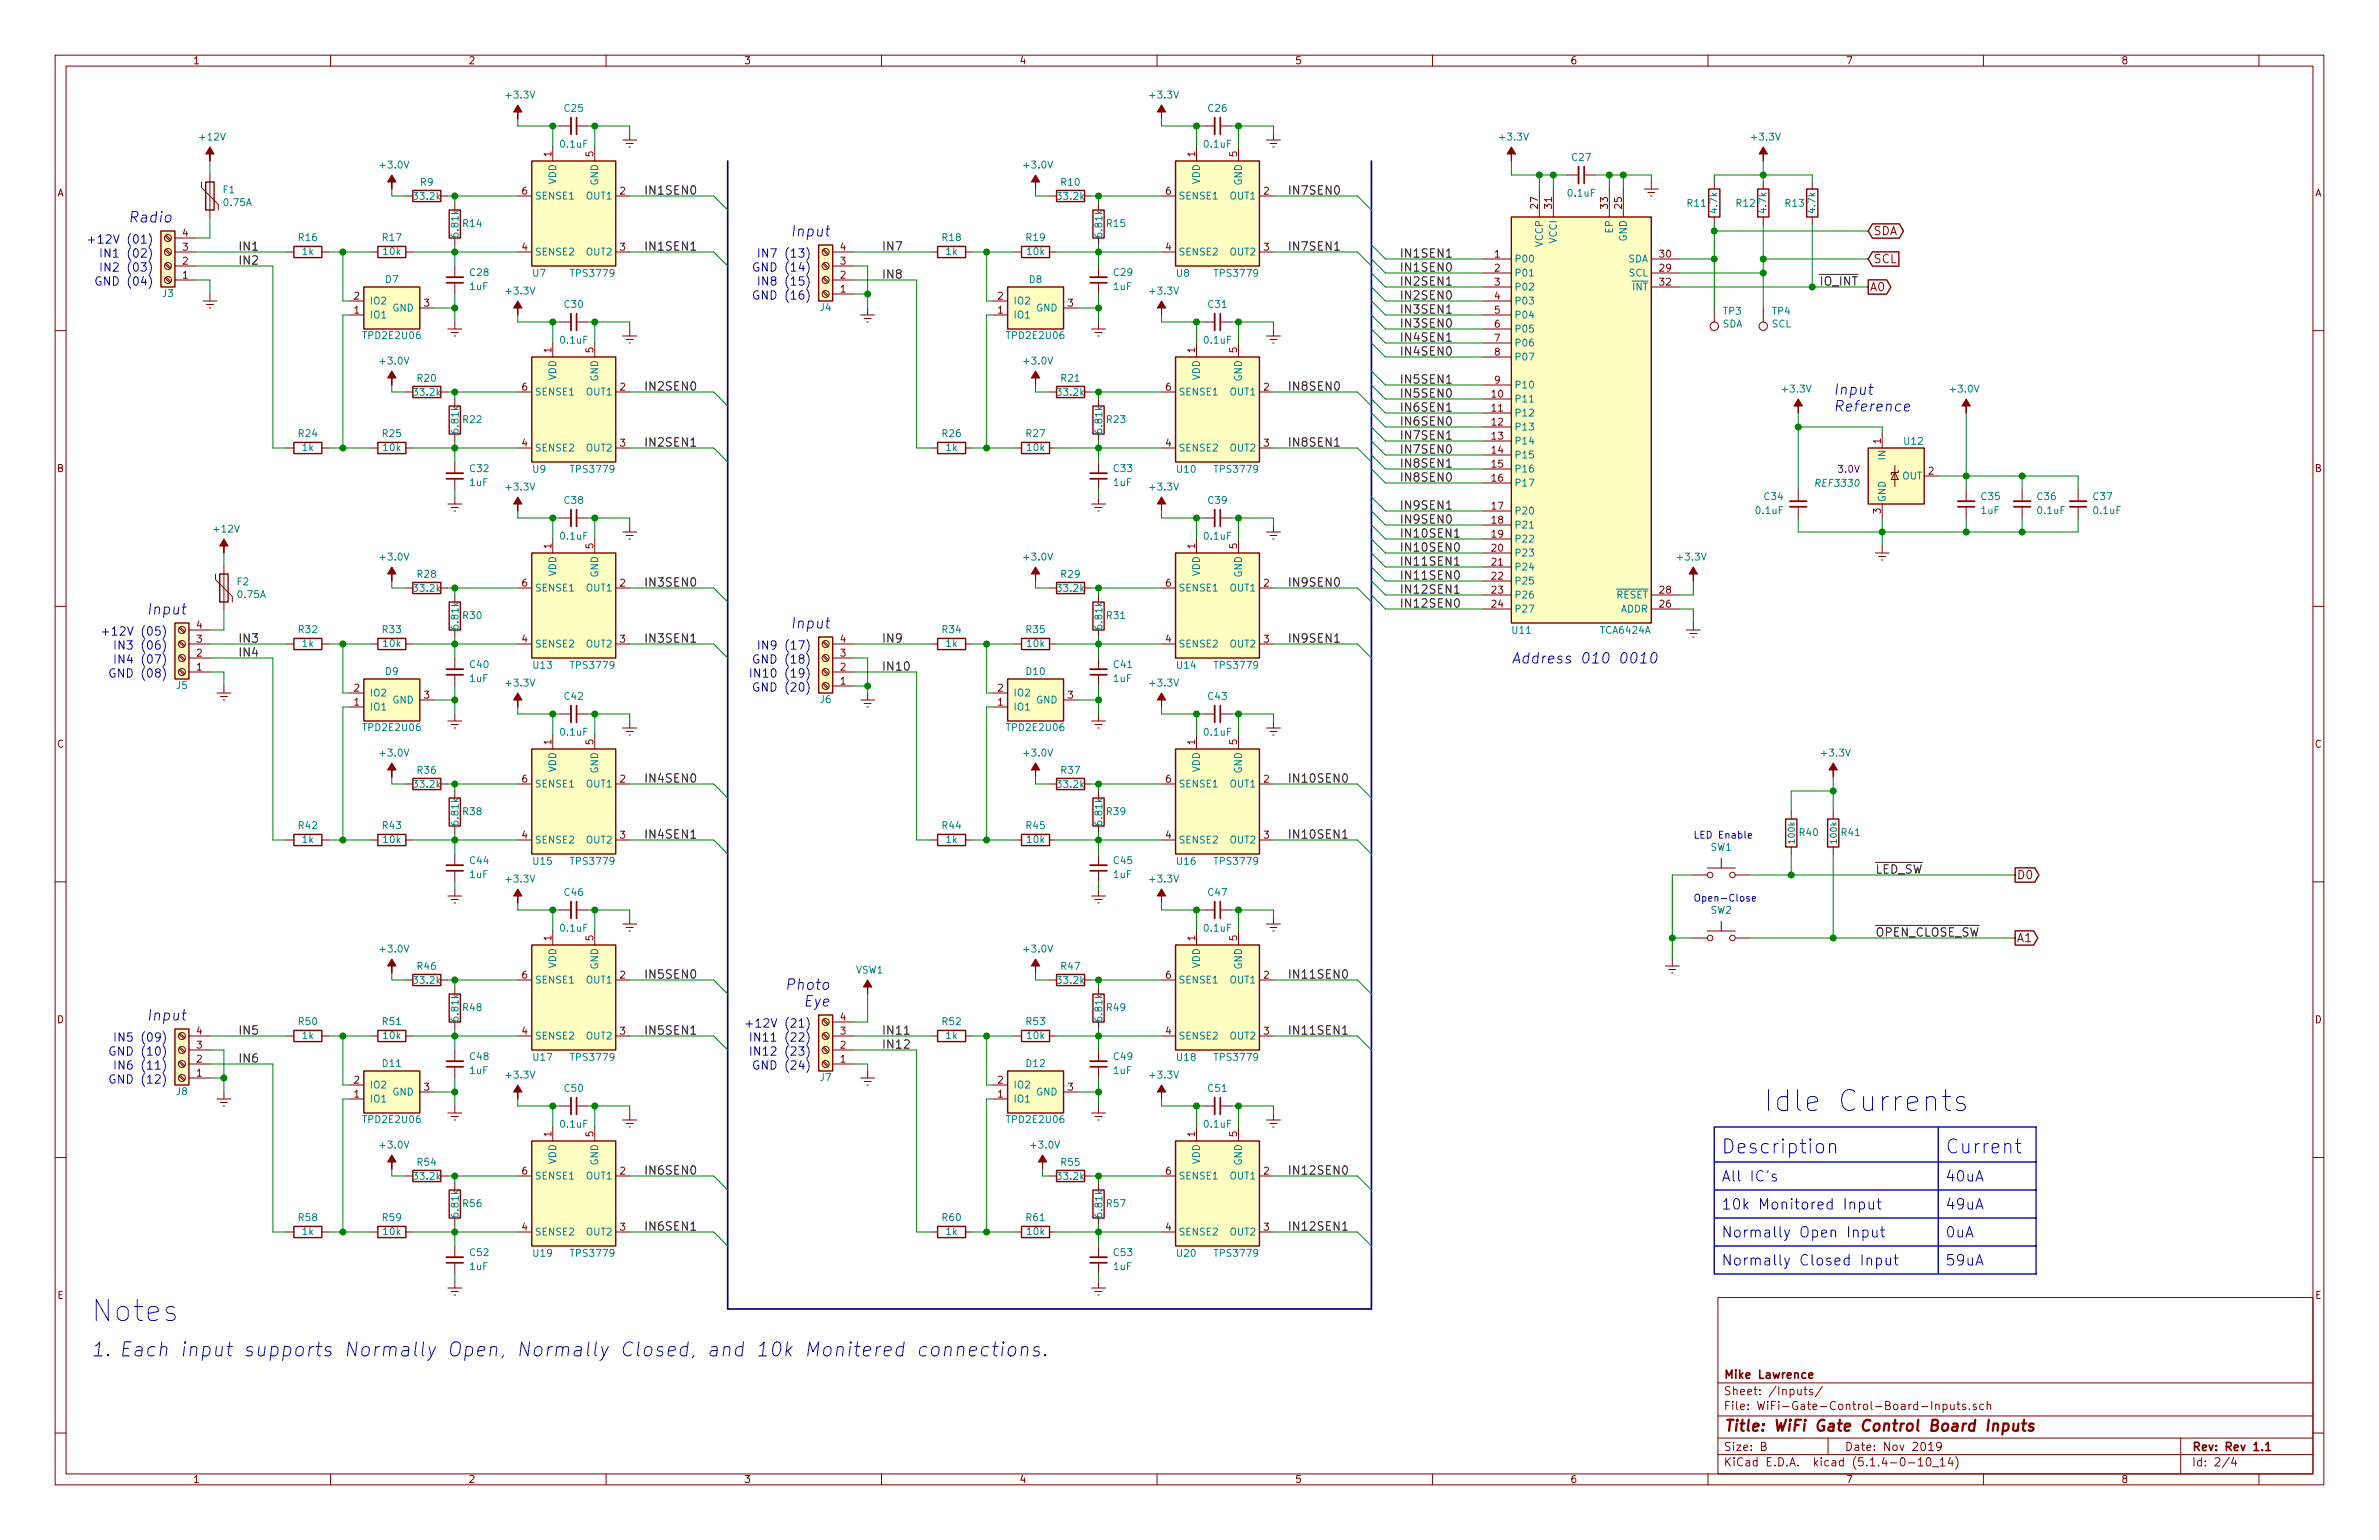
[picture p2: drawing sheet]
<svg xmlns="http://www.w3.org/2000/svg" width="432mm" height="279mm" viewBox="0 0 432 279" stroke-linecap="round" stroke-linejoin="round" font-family="sans-serif">
<defs><g id="words">
<g font-size="5.3" fill="#0000c2">
<text x="320" y="201.7">Idle Currents</text>
<text x="16.5" y="239.8">Notes</text>
</g>
<g font-size="3.5" fill="#0000c2">
<text x="312.4" y="209.3">Description</text>
<text x="353.1" y="209.3">Current</text>
<text x="16.5" y="246.1">1. Each input supports Normally Open, Normally Closed, and 10k Monitered connections.</text>
</g>
<text font-size="2.8" fill="#840000" x="312.8" y="259.7">Title: WiFi Gate Control Board Inputs</text>
<g font-size="2.7" fill="#0000c2">
<text x="24.4" y="40.4">Radio</text>
<text x="144.7" y="42.9">Input</text>
<text x="332.7" y="71.7">Input</text>
<text x="332.7" y="74.7">Reference</text>
<text x="27.8" y="111.5">Input</text>
<text x="144.7" y="114">Input</text>
<text x="274.3" y="120.4">Address 010 0010</text>
<text x="143.6" y="179.6">Photo</text>
<text x="27.8" y="185.2">Input</text>
<text x="146.4" y="182.6">Eye</text>
<text x="312.4" y="214.4">All ICs</text>
<text x="353.1" y="214.4">40uA</text>
<text x="312.4" y="219.5">10k Monitored Input</text>
<text x="353.1" y="219.5">49uA</text>
<text x="312.4" y="224.5">Normally Open Input</text>
<text x="353.1" y="224.5">0uA</text>
<text x="312.4" y="229.6">Normally Closed Input</text>
<text x="353.1" y="229.6">59uA</text>
</g>
<g font-size="2.1">
<text x="116.8" y="35.3">IN1SEN0</text>
<text x="233.7" y="35.3">IN7SEN0</text>
<text x="43.2" y="45.5">IN1</text>
<text x="116.8" y="45.5">IN1SEN1</text>
<text x="160" y="45.5">IN7</text>
<text x="233.7" y="45.5">IN7SEN1</text>
<text x="254" y="46.7">IN1SEN1</text>
<text x="43.2" y="48">IN2</text>
<text x="160" y="50.5">IN8</text>
<text x="254" y="49.3">IN1SEN0</text>
<text x="254" y="51.8">IN2SEN1</text>
<text x="330.2" y="51.8">IO_INT</text>
<text x="254" y="54.4">IN2SEN0</text>
<text x="254" y="59.4">IN3SEN0</text>
<text x="254" y="56.9">IN3SEN1</text>
<text x="254" y="64.5">IN4SEN0</text>
<text x="254" y="62">IN4SEN1</text>
<text x="116.8" y="70.9">IN2SEN0</text>
<text x="233.7" y="70.9">IN8SEN0</text>
<text x="254" y="69.6">IN5SEN1</text>
<text x="254" y="72.1">IN5SEN0</text>
<text x="254" y="77.2">IN6SEN0</text>
<text x="254" y="74.7">IN6SEN1</text>
<text x="116.8" y="81">IN2SEN1</text>
<text x="233.7" y="81">IN8SEN1</text>
<text x="254" y="82.3">IN7SEN0</text>
<text x="254" y="79.8">IN7SEN1</text>
<text x="254" y="84.8">IN8SEN1</text>
<text x="254" y="87.4">IN8SEN0</text>
<text x="254" y="92.5">IN9SEN1</text>
<text x="254" y="95">IN9SEN0</text>
<text x="254" y="97.5">IN10SEN1</text>
<text x="254" y="100.1">IN10SEN0</text>
<text x="116.8" y="106.4">IN3SEN0</text>
<text x="233.7" y="106.4">IN9SEN0</text>
<text x="254" y="107.7">IN12SEN1</text>
<text x="254" y="102.6">IN11SEN1</text>
<text x="254" y="105.2">IN11SEN0</text>
<text x="254" y="110.2">IN12SEN0</text>
<text x="43.2" y="119.1">IN4</text>
<text x="43.2" y="116.6">IN3</text>
<text x="116.8" y="116.6">IN3SEN1</text>
<text x="160" y="116.6">IN9</text>
<text x="233.7" y="116.6">IN9SEN1</text>
<text x="160" y="121.7">IN10</text>
<text x="116.8" y="142">IN4SEN0</text>
<text x="233.7" y="142">IN10SEN0</text>
<text x="116.8" y="152.1">IN4SEN1</text>
<text x="233.7" y="152.1">IN10SEN1</text>
<text x="340.4" y="158.5">LED_SW</text>
<text x="340.4" y="169.9">OPEN_CLOSE_SW</text>
<text x="116.8" y="177.5">IN5SEN0</text>
<text x="233.7" y="177.5">IN11SEN0</text>
<text x="43.2" y="187.7">IN5</text>
<text x="116.8" y="187.7">IN5SEN1</text>
<text x="160" y="190.2">IN12</text>
<text x="160" y="187.7">IN11</text>
<text x="233.7" y="187.7">IN11SEN1</text>
<text x="43.2" y="192.8">IN6</text>
<text x="116.8" y="213.1">IN6SEN0</text>
<text x="233.7" y="213.1">IN12SEN0</text>
<text x="116.8" y="223.3">IN6SEN1</text>
<text x="233.7" y="223.3">IN12SEN1</text>
</g>
<g font-size="2.1" fill="#0000c2">
<text x="18.6" y="44.2">+12V (01)</text>
<text x="20.3" y="46.7">IN1 (02)</text>
<text x="139.6" y="46.7">IN7 (13)</text>
<text x="18.9" y="51.8">GND (04)</text>
<text x="20.3" y="49.3">IN2 (03)</text>
<text x="138.3" y="49.3">GND (14)</text>
<text x="139.6" y="51.8">IN8 (15)</text>
<text x="138.3" y="54.4">GND (16)</text>
<text x="21.1" y="115.3">+12V (05)</text>
<text x="22.8" y="117.9">IN3 (06)</text>
<text x="139.6" y="117.9">IN9 (17)</text>
<text x="21.4" y="122.9">GND (08)</text>
<text x="22.8" y="120.4">IN4 (07)</text>
<text x="138.3" y="125.5">GND (20)</text>
<text x="138.3" y="120.4">GND (18)</text>
<text x="138.5" y="122.9">IN10 (19)</text>
<text x="21.4" y="191.5">GND (10)</text>
<text x="22.8" y="189">IN5 (09)</text>
<text x="137.9" y="186.4">+12V (21)</text>
<text x="138.5" y="191.5">IN12 (23)</text>
<text x="138.5" y="189">IN11 (22)</text>
<text x="21.4" y="196.6">GND (12)</text>
<text x="22.8" y="194.1">IN6 (11)</text>
<text x="138.3" y="194.1">GND (24)</text>
</g>
<g font-size="2.1" fill="#840000">
<text x="340" y="47.8">SCL</text>
<text x="340" y="42.7">SDA</text>
<text x="339.3" y="52.8">A0</text>
<text x="366" y="159.5">D0</text>
<text x="366" y="170.9">A1</text>
<text x="312.8" y="250.1">Mike Lawrence</text>
<text x="312.8" y="255.8">File: WiFi-Gate-Control-Board-Inputs.sch</text>
<text x="312.8" y="253.1">Sheet: /Inputs/</text>
<text x="312.8" y="263.2">Size: B</text>
<text x="334.8" y="263.2">Date: Nov 2019</text>
<text x="397.8" y="263.2">Rev: Rev 1.1</text>
<text x="312.8" y="266">KiCad E.D.A. kicad (5.1.4-0-10_14)</text>
<text x="397.8" y="266">Id: 2/4</text>
</g>
<g font-size="1.8" fill="#840000">
<text x="35" y="11.6">1</text>
<text x="85" y="11.6">2</text>
<text x="135" y="11.6">3</text>
<text x="185" y="11.6">4</text>
<text x="235" y="11.6">5</text>
<text x="285" y="11.6">6</text>
<text x="335" y="11.6">7</text>
<text x="385" y="11.6">8</text>
<text x="100.1" y="28.4" transform="rotate(-90 100.1 28.4)">1</text>
<text x="107.7" y="28.4" transform="rotate(-90 107.7 28.4)">5</text>
<text x="216.9" y="28.4" transform="rotate(-90 216.9 28.4)">1</text>
<text x="224.5" y="28.4" transform="rotate(-90 224.5 28.4)">5</text>
<text x="10.4" y="35.6">A</text>
<text x="94.8" y="35.3">6</text>
<text x="112.5" y="35.3">2</text>
<text x="211.6" y="35.3">6</text>
<text x="229.4" y="35.3">2</text>
<text x="420.2" y="35.6">A</text>
<text x="279.1" y="37.8" transform="rotate(-90 279.1 37.8)">27</text>
<text x="281.7" y="37.8" transform="rotate(-90 281.7 37.8)">31</text>
<text x="291.8" y="37.8" transform="rotate(-90 291.8 37.8)">33</text>
<text x="294.4" y="37.8" transform="rotate(-90 294.4 37.8)">25</text>
<text x="33.2" y="45.5">3</text>
<text x="33.2" y="42.9">4</text>
<text x="94.8" y="45.5">4</text>
<text x="112.5" y="45.5">3</text>
<text x="152.6" y="45.5">4</text>
<text x="211.6" y="45.5">4</text>
<text x="229.4" y="45.5">3</text>
<text x="271.3" y="46.7">1</text>
<text x="301.3" y="46.7">30</text>
<text x="33.2" y="50.5">1</text>
<text x="33.2" y="48">2</text>
<text x="152.6" y="53.1">1</text>
<text x="152.6" y="50.5">2</text>
<text x="152.6" y="48">3</text>
<text x="271.3" y="49.3">2</text>
<text x="271.3" y="51.8">3</text>
<text x="301.3" y="49.3">29</text>
<text x="301.3" y="51.8">32</text>
<text x="64.3" y="56.9">1</text>
<text x="64.3" y="54.4">2</text>
<text x="77" y="55.6">3</text>
<text x="181.1" y="56.9">1</text>
<text x="181.1" y="54.4">2</text>
<text x="193.8" y="55.6">3</text>
<text x="271.3" y="54.4">4</text>
<text x="271.3" y="56.9">5</text>
<text x="271.3" y="59.4">6</text>
<text x="100.1" y="64" transform="rotate(-90 100.1 64)">1</text>
<text x="107.7" y="64" transform="rotate(-90 107.7 64)">5</text>
<text x="216.9" y="64" transform="rotate(-90 216.9 64)">1</text>
<text x="224.5" y="64" transform="rotate(-90 224.5 64)">5</text>
<text x="271.3" y="62">7</text>
<text x="271.3" y="64.5">8</text>
<text x="94.8" y="70.9">6</text>
<text x="112.5" y="70.9">2</text>
<text x="211.6" y="70.9">6</text>
<text x="229.4" y="70.9">2</text>
<text x="271.3" y="69.6">9</text>
<text x="270.8" y="72.1">10</text>
<text x="270.8" y="74.7">11</text>
<text x="270.8" y="77.2">12</text>
<text x="94.8" y="81">4</text>
<text x="112.5" y="81">3</text>
<text x="211.6" y="81">4</text>
<text x="229.4" y="81">3</text>
<text x="270.8" y="79.8">13</text>
<text x="270.8" y="82.3">14</text>
<text x="341.4" y="80.5" transform="rotate(-90 341.4 80.5)">1</text>
<text x="10.4" y="85.6">B</text>
<text x="270.8" y="84.8">15</text>
<text x="270.8" y="87.4">16</text>
<text x="350" y="86.1">2</text>
<text x="420.2" y="85.6">B</text>
<text x="270.8" y="92.5">17</text>
<text x="270.8" y="95">18</text>
<text x="341.4" y="93.2" transform="rotate(-90 341.4 93.2)">3</text>
<text x="100.1" y="99.5" transform="rotate(-90 100.1 99.5)">1</text>
<text x="107.7" y="99.5" transform="rotate(-90 107.7 99.5)">5</text>
<text x="216.9" y="99.5" transform="rotate(-90 216.9 99.5)">1</text>
<text x="224.5" y="99.5" transform="rotate(-90 224.5 99.5)">5</text>
<text x="270.8" y="97.5">19</text>
<text x="270.8" y="100.1">20</text>
<text x="94.8" y="106.4">6</text>
<text x="112.5" y="106.4">2</text>
<text x="211.6" y="106.4">6</text>
<text x="229.4" y="106.4">2</text>
<text x="270.8" y="102.6">21</text>
<text x="270.8" y="105.2">22</text>
<text x="270.8" y="107.7">23</text>
<text x="301.3" y="107.7">28</text>
<text x="270.8" y="110.2">24</text>
<text x="301.3" y="110.2">26</text>
<text x="35.7" y="119.1">2</text>
<text x="35.7" y="116.6">3</text>
<text x="35.7" y="114">4</text>
<text x="94.8" y="116.6">4</text>
<text x="112.5" y="116.6">3</text>
<text x="152.6" y="119.1">3</text>
<text x="152.6" y="116.6">4</text>
<text x="211.6" y="116.6">4</text>
<text x="229.4" y="116.6">3</text>
<text x="35.7" y="121.7">1</text>
<text x="64.3" y="125.5">2</text>
<text x="152.6" y="124.2">1</text>
<text x="152.6" y="121.7">2</text>
<text x="181.1" y="125.5">2</text>
<text x="64.3" y="128">1</text>
<text x="77" y="126.7">3</text>
<text x="181.1" y="128">1</text>
<text x="193.8" y="126.7">3</text>
<text x="10.4" y="135.6">C</text>
<text x="100.1" y="135.1" transform="rotate(-90 100.1 135.1)">1</text>
<text x="107.7" y="135.1" transform="rotate(-90 107.7 135.1)">5</text>
<text x="216.9" y="135.1" transform="rotate(-90 216.9 135.1)">1</text>
<text x="224.5" y="135.1" transform="rotate(-90 224.5 135.1)">5</text>
<text x="420.2" y="135.6">C</text>
<text x="94.8" y="142">6</text>
<text x="112.5" y="142">2</text>
<text x="211.6" y="142">6</text>
<text x="229.4" y="142">2</text>
<text x="94.8" y="152.1">4</text>
<text x="112.5" y="152.1">3</text>
<text x="211.6" y="152.1">4</text>
<text x="229.4" y="152.1">3</text>
<text x="100.1" y="170.7" transform="rotate(-90 100.1 170.7)">1</text>
<text x="107.7" y="170.7" transform="rotate(-90 107.7 170.7)">5</text>
<text x="216.9" y="170.7" transform="rotate(-90 216.9 170.7)">1</text>
<text x="224.5" y="170.7" transform="rotate(-90 224.5 170.7)">5</text>
<text x="94.8" y="177.5">6</text>
<text x="112.5" y="177.5">2</text>
<text x="211.6" y="177.5">6</text>
<text x="229.4" y="177.5">2</text>
<text x="10.4" y="185.6">D</text>
<text x="152.6" y="185.2">4</text>
<text x="420.2" y="185.6">D</text>
<text x="35.7" y="190.2">3</text>
<text x="35.7" y="187.7">4</text>
<text x="94.8" y="187.7">4</text>
<text x="112.5" y="187.7">3</text>
<text x="152.6" y="190.2">2</text>
<text x="152.6" y="187.7">3</text>
<text x="211.6" y="187.7">4</text>
<text x="229.4" y="187.7">3</text>
<text x="35.7" y="195.3">1</text>
<text x="35.7" y="192.8">2</text>
<text x="64.3" y="196.6">2</text>
<text x="77" y="197.9">3</text>
<text x="152.6" y="192.8">1</text>
<text x="181.1" y="196.6">2</text>
<text x="193.8" y="197.9">3</text>
<text x="64.3" y="199.1">1</text>
<text x="181.1" y="199.1">1</text>
<text x="100.1" y="206.2" transform="rotate(-90 100.1 206.2)">1</text>
<text x="107.7" y="206.2" transform="rotate(-90 107.7 206.2)">5</text>
<text x="216.9" y="206.2" transform="rotate(-90 216.9 206.2)">1</text>
<text x="224.5" y="206.2" transform="rotate(-90 224.5 206.2)">5</text>
<text x="94.8" y="213.1">6</text>
<text x="112.5" y="213.1">2</text>
<text x="211.6" y="213.1">6</text>
<text x="229.4" y="213.1">2</text>
<text x="94.8" y="223.3">4</text>
<text x="112.5" y="223.3">3</text>
<text x="211.6" y="223.3">4</text>
<text x="229.4" y="223.3">3</text>
<text x="10.4" y="235.6">E</text>
<text x="420.2" y="235.6">E</text>
<text x="35" y="269">1</text>
<text x="85" y="269">2</text>
<text x="135" y="269">3</text>
<text x="185" y="269">4</text>
<text x="235" y="269">5</text>
<text x="285" y="269">6</text>
<text x="335" y="269">7</text>
<text x="385" y="269">8</text>
</g>
<g font-size="1.8" fill="#008484">
<text x="92" y="17.9">+3.3V</text>
<text x="208.9" y="17.9">+3.3V</text>
<text x="102.5" y="20.3">C25</text>
<text x="219.4" y="20.3">C26</text>
<text x="36.4" y="25.5">+12V</text>
<text x="101.8" y="26.8">0.1uF</text>
<text x="218.7" y="26.8">0.1uF</text>
<text x="272.4" y="25.5">+3.3V</text>
<text x="285.4" y="29.2">C27</text>
<text x="318.1" y="25.5">+3.3V</text>
<text x="40.5" y="35.1">F1</text>
<text x="69.2" y="30.6">+3.0V</text>
<text x="76.4" y="33.7">R9</text>
<text x="101" y="33.5" transform="rotate(-90 101 33.5)">VDD</text>
<text x="108.6" y="33.7" transform="rotate(-90 108.6 33.7)">GND</text>
<text x="186" y="30.6">+3.0V</text>
<text x="192.7" y="33.7">R10</text>
<text x="217.8" y="33.5" transform="rotate(-90 217.8 33.5)">VDD</text>
<text x="225.4" y="33.7" transform="rotate(-90 225.4 33.7)">GND</text>
<text x="284.7" y="35.7">0.1uF</text>
<text x="40.7" y="37.4">0.75A</text>
<text x="75.2" y="36.2">33.2k</text>
<text x="84.1" y="41.2">R14</text>
<text x="97" y="36.2">SENSE1</text>
<text x="106.5" y="36.2">OUT1</text>
<text x="192.1" y="36.2">33.2k</text>
<text x="200.9" y="41.2">R15</text>
<text x="213.9" y="36.2">SENSE1</text>
<text x="223.4" y="36.2">OUT1</text>
<text x="306.3" y="37.5">R11</text>
<text x="311.7" y="38.6" transform="rotate(-90 311.7 38.6)">4.7k</text>
<text x="315.2" y="37.5">R12</text>
<text x="320.6" y="38.6" transform="rotate(-90 320.6 38.6)">4.7k</text>
<text x="324.1" y="37.5">R13</text>
<text x="329.5" y="38.6" transform="rotate(-90 329.5 38.6)">4.7k</text>
<text x="54.3" y="43.7">R16</text>
<text x="54.9" y="46.3">1k</text>
<text x="69.5" y="43.7">R17</text>
<text x="69.6" y="46.3">10k</text>
<text x="83.2" y="42.8" transform="rotate(-90 83.2 42.8)">6.81k</text>
<text x="97" y="46.4">SENSE2</text>
<text x="106.5" y="46.4">OUT2</text>
<text x="171.1" y="43.7">R18</text>
<text x="171.8" y="46.3">1k</text>
<text x="186.3" y="43.7">R19</text>
<text x="186.5" y="46.3">10k</text>
<text x="200.1" y="42.8" transform="rotate(-90 200.1 42.8)">6.81k</text>
<text x="213.9" y="46.4">SENSE2</text>
<text x="223.4" y="46.4">OUT2</text>
<text x="274.8" y="47.6">P00</text>
<text x="280" y="44.8" transform="rotate(-90 280 44.8)">VCCP</text>
<text x="282.6" y="44.1" transform="rotate(-90 282.6 44.1)">VCCI</text>
<text x="292.7" y="42.2" transform="rotate(-90 292.7 42.2)">EP</text>
<text x="295.3" y="43.8" transform="rotate(-90 295.3 43.8)">GND</text>
<text x="295.5" y="47.6">SDA</text>
<text x="29.5" y="53.9">J3</text>
<text x="70" y="51.4">D7</text>
<text x="85.3" y="52.6">1uF</text>
<text x="85.4" y="50.1">C28</text>
<text x="92" y="53.4">+3.3V</text>
<text x="96.7" y="50.2">U7</text>
<text x="103.9" y="50.2">TPS3779</text>
<text x="186.8" y="51.4">D8</text>
<text x="202.2" y="52.6">1uF</text>
<text x="202.2" y="50.1">C29</text>
<text x="208.9" y="53.4">+3.3V</text>
<text x="213.6" y="50.2">U8</text>
<text x="220.7" y="50.2">TPS3779</text>
<text x="274.8" y="50.2">P01</text>
<text x="274.8" y="52.7">P02</text>
<text x="295.7" y="50.2">SCL</text>
<text x="296.4" y="52.7">INT</text>
<text x="67.1" y="57.8">IO1</text>
<text x="67.1" y="55.2">IO2</text>
<text x="71.2" y="56.5">GND</text>
<text x="102.5" y="55.9">C30</text>
<text x="148.9" y="56.4">J4</text>
<text x="183.9" y="57.8">IO1</text>
<text x="183.9" y="55.2">IO2</text>
<text x="188.1" y="56.5">GND</text>
<text x="219.4" y="55.9">C31</text>
<text x="274.8" y="55.2">P03</text>
<text x="274.8" y="57.8">P04</text>
<text x="312.6" y="59.4">SDA</text>
<text x="312.8" y="57.1">TP3</text>
<text x="321.6" y="59.4">SCL</text>
<text x="321.7" y="57.1">TP4</text>
<text x="66.2" y="61.5">TPD2E2U06</text>
<text x="101.8" y="62.4">0.1uF</text>
<text x="183" y="61.5">TPD2E2U06</text>
<text x="218.7" y="62.4">0.1uF</text>
<text x="274.8" y="60.3">P05</text>
<text x="274.8" y="62.9">P06</text>
<text x="274.8" y="65.4">P07</text>
<text x="69.2" y="66.1">+3.0V</text>
<text x="75.2" y="71.8">33.2k</text>
<text x="75.8" y="69.3">R20</text>
<text x="97" y="71.8">SENSE1</text>
<text x="101" y="69" transform="rotate(-90 101 69)">VDD</text>
<text x="106.5" y="71.8">OUT1</text>
<text x="108.6" y="69.2" transform="rotate(-90 108.6 69.2)">GND</text>
<text x="186" y="66.1">+3.0V</text>
<text x="192.1" y="71.8">33.2k</text>
<text x="192.7" y="69.3">R21</text>
<text x="213.9" y="71.8">SENSE1</text>
<text x="217.8" y="69" transform="rotate(-90 217.8 69)">VDD</text>
<text x="223.4" y="71.8">OUT1</text>
<text x="225.4" y="69.2" transform="rotate(-90 225.4 69.2)">GND</text>
<text x="274.8" y="70.5">P10</text>
<text x="323.7" y="71.2">+3.3V</text>
<text x="354.2" y="71.2">+3.0V</text>
<text x="84.1" y="76.8">R22</text>
<text x="200.9" y="76.8">R23</text>
<text x="274.8" y="73">P11</text>
<text x="274.8" y="75.6">P12</text>
<text x="54.3" y="79.3">R24</text>
<text x="54.9" y="81.8">1k</text>
<text x="69.5" y="79.3">R25</text>
<text x="69.6" y="81.8">10k</text>
<text x="83.2" y="78.4" transform="rotate(-90 83.2 78.4)">6.81k</text>
<text x="97" y="81.9">SENSE2</text>
<text x="106.5" y="81.9">OUT2</text>
<text x="171.1" y="79.3">R26</text>
<text x="171.8" y="81.8">1k</text>
<text x="186.3" y="79.3">R27</text>
<text x="186.5" y="81.8">10k</text>
<text x="200.1" y="78.4" transform="rotate(-90 200.1 78.4)">6.81k</text>
<text x="213.9" y="81.9">SENSE2</text>
<text x="223.4" y="81.9">OUT2</text>
<text x="274.8" y="78.1">P13</text>
<text x="274.8" y="80.6">P14</text>
<text x="274.8" y="83.2">P15</text>
<text x="342.3" y="83.3" transform="rotate(-90 342.3 83.3)">IN</text>
<text x="345.7" y="80.7">U12</text>
<text x="85.3" y="88.2">1uF</text>
<text x="85.4" y="85.6">C32</text>
<text x="92" y="89">+3.3V</text>
<text x="96.7" y="85.8">U9</text>
<text x="103.9" y="85.8">TPS3779</text>
<text x="202.2" y="88.2">1uF</text>
<text x="202.2" y="85.6">C33</text>
<text x="208.9" y="89">+3.3V</text>
<text x="213.7" y="85.8">U10</text>
<text x="220.7" y="85.8">TPS3779</text>
<text x="274.8" y="85.7">P16</text>
<text x="274.8" y="88.3">P17</text>
<text x="329.8" y="88.3">REF3330</text>
<text x="345.3" y="87">OUT</text>
<text x="102.5" y="91.4">C38</text>
<text x="219.4" y="91.4">C39</text>
<text x="274.8" y="93.3">P20</text>
<text x="274.8" y="95.9">P21</text>
<text x="318.8" y="93.3">0.1uF</text>
<text x="320.3" y="90.7">C34</text>
<text x="342.3" y="91.2" transform="rotate(-90 342.3 91.2)">GND</text>
<text x="359.6" y="93.3">1uF</text>
<text x="359.7" y="90.7">C35</text>
<text x="369.8" y="90.7">C36</text>
<text x="370" y="93.3">0.1uF</text>
<text x="380" y="90.7">C37</text>
<text x="380.1" y="93.3">0.1uF</text>
<text x="38.9" y="96.6">+12V</text>
<text x="69.2" y="101.7">+3.0V</text>
<text x="101.8" y="97.9">0.1uF</text>
<text x="186" y="101.7">+3.0V</text>
<text x="218.7" y="97.9">0.1uF</text>
<text x="274.8" y="98.4">P22</text>
<text x="274.8" y="101">P23</text>
<text x="304.6" y="101.7">+3.3V</text>
<text x="43.1" y="106.2">F2</text>
<text x="75.2" y="107.4">33.2k</text>
<text x="75.8" y="104.8">R28</text>
<text x="97" y="107.3">SENSE1</text>
<text x="101" y="104.6" transform="rotate(-90 101 104.6)">VDD</text>
<text x="106.5" y="107.3">OUT1</text>
<text x="108.6" y="104.8" transform="rotate(-90 108.6 104.8)">GND</text>
<text x="192.1" y="107.4">33.2k</text>
<text x="192.7" y="104.8">R29</text>
<text x="213.9" y="107.3">SENSE1</text>
<text x="217.8" y="104.6" transform="rotate(-90 217.8 104.6)">VDD</text>
<text x="223.4" y="107.3">OUT1</text>
<text x="225.4" y="104.8" transform="rotate(-90 225.4 104.8)">GND</text>
<text x="274.8" y="103.5">P24</text>
<text x="274.8" y="106">P25</text>
<text x="43.3" y="108.5">0.75A</text>
<text x="83.2" y="114" transform="rotate(-90 83.2 114)">6.81k</text>
<text x="84.1" y="112.3">R30</text>
<text x="200.1" y="114" transform="rotate(-90 200.1 114)">6.81k</text>
<text x="200.9" y="112.3">R31</text>
<text x="274.8" y="108.6">P26</text>
<text x="274.8" y="111.1">P27</text>
<text x="293.3" y="108.6">RESET</text>
<text x="294.1" y="111.1">ADDR</text>
<text x="54.3" y="114.9">R32</text>
<text x="54.9" y="117.4">1k</text>
<text x="69.5" y="114.9">R33</text>
<text x="69.6" y="117.4">10k</text>
<text x="97" y="117.5">SENSE2</text>
<text x="106.5" y="117.5">OUT2</text>
<text x="171.1" y="114.9">R34</text>
<text x="171.8" y="117.4">1k</text>
<text x="186.3" y="114.9">R35</text>
<text x="186.5" y="117.4">10k</text>
<text x="213.9" y="117.5">SENSE2</text>
<text x="223.4" y="117.5">OUT2</text>
<text x="274.5" y="115">U11</text>
<text x="290.6" y="115">TCA6424A</text>
<text x="32.1" y="125">J5</text>
<text x="70" y="122.5">D9</text>
<text x="85.3" y="123.7">1uF</text>
<text x="85.4" y="121.2">C40</text>
<text x="92" y="124.6">+3.3V</text>
<text x="96.9" y="121.3">U13</text>
<text x="103.9" y="121.3">TPS3779</text>
<text x="186.3" y="122.5">D10</text>
<text x="202.2" y="123.7">1uF</text>
<text x="202.2" y="121.2">C41</text>
<text x="208.9" y="124.6">+3.3V</text>
<text x="213.7" y="121.3">U14</text>
<text x="220.7" y="121.3">TPS3779</text>
<text x="67.1" y="128.9">IO1</text>
<text x="67.1" y="126.4">IO2</text>
<text x="71.2" y="127.6">GND</text>
<text x="102.5" y="127">C42</text>
<text x="148.9" y="127.6">J6</text>
<text x="183.9" y="128.9">IO1</text>
<text x="183.9" y="126.4">IO2</text>
<text x="188.1" y="127.6">GND</text>
<text x="219.4" y="127">C43</text>
<text x="66.2" y="132.6">TPD2E2U06</text>
<text x="69.2" y="137.3">+3.0V</text>
<text x="101.8" y="133.5">0.1uF</text>
<text x="183" y="132.6">TPD2E2U06</text>
<text x="186" y="137.3">+3.0V</text>
<text x="218.7" y="133.5">0.1uF</text>
<text x="330.8" y="137.3">+3.3V</text>
<text x="75.2" y="142.9">33.2k</text>
<text x="75.8" y="140.4">R36</text>
<text x="97" y="142.9">SENSE1</text>
<text x="101" y="140.1" transform="rotate(-90 101 140.1)">VDD</text>
<text x="106.5" y="142.9">OUT1</text>
<text x="108.6" y="140.3" transform="rotate(-90 108.6 140.3)">GND</text>
<text x="192.1" y="142.9">33.2k</text>
<text x="192.7" y="140.4">R37</text>
<text x="213.9" y="142.9">SENSE1</text>
<text x="217.8" y="140.1" transform="rotate(-90 217.8 140.1)">VDD</text>
<text x="223.4" y="142.9">OUT1</text>
<text x="225.4" y="140.3" transform="rotate(-90 225.4 140.3)">GND</text>
<text x="83.2" y="149.5" transform="rotate(-90 83.2 149.5)">6.81k</text>
<text x="84.1" y="147.9">R38</text>
<text x="200.1" y="149.5" transform="rotate(-90 200.1 149.5)">6.81k</text>
<text x="200.9" y="147.9">R39</text>
<text x="54.3" y="150.4">R42</text>
<text x="54.9" y="153">1k</text>
<text x="69.5" y="150.4">R43</text>
<text x="69.6" y="153">10k</text>
<text x="97" y="153">SENSE2</text>
<text x="106.5" y="153">OUT2</text>
<text x="171.1" y="150.4">R44</text>
<text x="171.8" y="153">1k</text>
<text x="186.3" y="150.4">R45</text>
<text x="186.5" y="153">10k</text>
<text x="213.9" y="153">SENSE2</text>
<text x="223.4" y="153">OUT2</text>
<text x="310.5" y="154.4">SW1</text>
<text x="326.7" y="151.7">R40</text>
<text x="334.3" y="151.7">R41</text>
<text x="85.3" y="159.3">1uF</text>
<text x="85.4" y="156.8">C44</text>
<text x="92" y="160.1">+3.3V</text>
<text x="96.9" y="156.9">U15</text>
<text x="103.9" y="156.9">TPS3779</text>
<text x="202.2" y="159.3">1uF</text>
<text x="202.2" y="156.8">C45</text>
<text x="208.9" y="160.1">+3.3V</text>
<text x="213.7" y="156.9">U16</text>
<text x="220.7" y="156.9">TPS3779</text>
<text x="102.5" y="162.5">C46</text>
<text x="219.4" y="162.5">C47</text>
<text x="310.5" y="165.8">SW2</text>
<text x="69.2" y="172.8">+3.0V</text>
<text x="101.8" y="169">0.1uF</text>
<text x="186" y="172.8">+3.0V</text>
<text x="218.7" y="169">0.1uF</text>
<text x="75.2" y="178.5">33.2k</text>
<text x="75.8" y="175.9">R46</text>
<text x="97" y="178.4">SENSE1</text>
<text x="101" y="175.7" transform="rotate(-90 101 175.7)">VDD</text>
<text x="106.5" y="178.4">OUT1</text>
<text x="108.6" y="175.9" transform="rotate(-90 108.6 175.9)">GND</text>
<text x="155.4" y="176.6">VSW1</text>
<text x="192.1" y="178.5">33.2k</text>
<text x="192.7" y="175.9">R47</text>
<text x="213.9" y="178.4">SENSE1</text>
<text x="217.8" y="175.7" transform="rotate(-90 217.8 175.7)">VDD</text>
<text x="223.4" y="178.4">OUT1</text>
<text x="225.4" y="175.9" transform="rotate(-90 225.4 175.9)">GND</text>
<text x="54.3" y="186">R50</text>
<text x="69.5" y="186">R51</text>
<text x="83.2" y="185.1" transform="rotate(-90 83.2 185.1)">6.81k</text>
<text x="84.1" y="183.4">R48</text>
<text x="171.1" y="186">R52</text>
<text x="186.3" y="186">R53</text>
<text x="200.1" y="185.1" transform="rotate(-90 200.1 185.1)">6.81k</text>
<text x="200.9" y="183.4">R49</text>
<text x="54.9" y="188.5">1k</text>
<text x="69.6" y="188.5">10k</text>
<text x="97" y="188.6">SENSE2</text>
<text x="106.5" y="188.6">OUT2</text>
<text x="171.8" y="188.5">1k</text>
<text x="186.5" y="188.5">10k</text>
<text x="213.9" y="188.6">SENSE2</text>
<text x="223.4" y="188.6">OUT2</text>
<text x="67.1" y="197.5">IO2</text>
<text x="69.5" y="193.6">D11</text>
<text x="85.3" y="194.9">1uF</text>
<text x="85.4" y="192.3">C48</text>
<text x="92" y="195.7">+3.3V</text>
<text x="96.9" y="192.5">U17</text>
<text x="103.9" y="192.5">TPS3779</text>
<text x="148.9" y="196.1">J7</text>
<text x="183.9" y="197.5">IO2</text>
<text x="186.3" y="193.6">D12</text>
<text x="202.2" y="194.9">1uF</text>
<text x="202.2" y="192.3">C49</text>
<text x="208.9" y="195.7">+3.3V</text>
<text x="213.7" y="192.5">U18</text>
<text x="220.7" y="192.5">TPS3779</text>
<text x="32.1" y="198.7">J8</text>
<text x="66.2" y="203.8">TPD2E2U06</text>
<text x="67.1" y="200">IO1</text>
<text x="71.2" y="198.8">GND</text>
<text x="102.5" y="198.1">C50</text>
<text x="183" y="203.8">TPD2E2U06</text>
<text x="183.9" y="200">IO1</text>
<text x="188.1" y="198.8">GND</text>
<text x="219.4" y="198.1">C51</text>
<text x="69.2" y="208.4">+3.0V</text>
<text x="101.8" y="204.6">0.1uF</text>
<text x="187.3" y="208.4">+3.0V</text>
<text x="218.7" y="204.6">0.1uF</text>
<text x="75.2" y="214">33.2k</text>
<text x="75.8" y="211.5">R54</text>
<text x="97" y="214">SENSE1</text>
<text x="101" y="211.3" transform="rotate(-90 101 211.3)">VDD</text>
<text x="106.5" y="214">OUT1</text>
<text x="108.6" y="211.5" transform="rotate(-90 108.6 211.5)">GND</text>
<text x="192.1" y="214">33.2k</text>
<text x="192.7" y="211.5">R55</text>
<text x="213.9" y="214">SENSE1</text>
<text x="217.8" y="211.3" transform="rotate(-90 217.8 211.3)">VDD</text>
<text x="223.4" y="214">OUT1</text>
<text x="225.4" y="211.5" transform="rotate(-90 225.4 211.5)">GND</text>
<text x="54.3" y="221.5">R58</text>
<text x="69.5" y="221.5">R59</text>
<text x="83.2" y="220.6" transform="rotate(-90 83.2 220.6)">6.81k</text>
<text x="84.1" y="219">R56</text>
<text x="171.1" y="221.5">R60</text>
<text x="186.3" y="221.5">R61</text>
<text x="200.1" y="220.6" transform="rotate(-90 200.1 220.6)">6.81k</text>
<text x="200.9" y="219">R57</text>
<text x="54.9" y="224.1">1k</text>
<text x="69.6" y="224.1">10k</text>
<text x="85.4" y="227.9">C52</text>
<text x="97" y="224.2">SENSE2</text>
<text x="106.5" y="224.2">OUT2</text>
<text x="171.8" y="224.1">1k</text>
<text x="186.5" y="224.1">10k</text>
<text x="202.2" y="227.9">C53</text>
<text x="213.9" y="224.2">SENSE2</text>
<text x="223.4" y="224.2">OUT2</text>
<text x="85.3" y="230.4">1uF</text>
<text x="96.9" y="228">U19</text>
<text x="103.9" y="228">TPS3779</text>
<text x="202.2" y="230.4">1uF</text>
<text x="213.7" y="228">U20</text>
<text x="220.7" y="228">TPS3779</text>
</g>
<text font-size="1.8" fill="#840084" x="333.8" y="85.8">3.0V</text>
<g font-size="1.8" fill="#0000c2">
<text x="307.3" y="152.1">LED Enable</text>
<text x="307.3" y="163.6">Open-Close</text>
</g>
<g font-size="1.6" fill="#008484">
<text x="325.8" y="152.9" transform="rotate(-90 325.8 152.9)">100k</text>
<text x="333.4" y="152.9" transform="rotate(-90 333.4 152.9)">100k</text>
</g>
</g></defs>
<g fill="none" stroke="#840000" stroke-width=".18">
<path d="M10 10h411.8v259.4h-411.8zM12 12h407.8v255.4h-407.8zM60 10v2M110 10v2M160 10v2M210 10v2M260 10v2M310 10v2M360 10v2M410 10v2M36.6 33v1l3 3.1v1M38.1 31.8v7.6"/>
<path d="M73.7 35.6h1.2M80 35.6h1.3M82.5 36.8v1.3M94 35.6h2.5M100.3 26.7v2.5M101.6 22.9h2M104.6 22.9h2.1M107.9 26.7v2.5M111.8 35.6h2.5M113 25.4h2.6M113.7 26h1.2M114.2 26.7h.2"/>
<path d="M114.3 24.1v1.3M190.5 35.6h1.3M196.8 35.6h1.3M199.4 36.8v1.3M210.8 35.6h2.6M217.2 26.7v2.5M218.4 22.9h2.1M221.5 22.9h2M224.8 26.7v2.5M228.6 35.6h2.5M229.9 25.4h2.5M230.5 26h1.3"/>
<path d="M231 26.7h.3M231.1 24.1v1.3M279.4 34.3v5.1M281.9 34.3v5.1M284.5 31.8h2M287.5 31.8h2.1M292.1 34.3v5.1M294.6 34.3v5.1M298.4 34.3h2.6M299.1 34.9h1.3M299.6 35.6h.2M299.7 33v1.3"/>
<path d="M311.1 33v1.3M311.1 39.4v1.2M320 33v1.3M320 39.4v1.2M328.9 33v1.3M328.9 39.4v1.2M10 60h2M30 42.8l.8 .9M30 45.4l.8 .8M30 47.9l.8 .9M30 50.5l.8 .8M30.1 42.7l.9 .8"/>
<path d="M30.1 45.2l.9 .9M30.1 47.8l.9 .8M30.1 50.3l.9 .8M31.7 45.7h3.9M31.7 50.8h3.9M31.7 48.3h3.9M31.7 43.2h3.9M36.8 54.6h2.6M37.5 55.2h1.2M38 55.9h.2M38.1 53.3v1.3M52.1 45.7h1.2"/>
<path d="M58.4 45.7h1.3M63.5 57.2h2.5M63.5 54.6h2.5M67.3 45.7h1.3M73.7 45.7h1.2M76.2 55.9h2.5M81.3 59.7h2.5M82.5 43.2v1.3M82.5 48.3v2M82.5 51.3v2M82.5 58.4v1.3M94 45.7h2.5"/>
<path d="M101.6 58.4h2M104.6 58.4h2.1M111.8 45.7h2.5M114.3 59.7v1.3M149.4 45.4l.8 .8M149.4 47.9l.8 .9M149.4 50.5l.8 .8M149.4 53l.8 .8M149.5 45.2l.9 .9M149.5 47.8l.9 .8M149.5 50.3l.9 .8M149.5 52.8l.9 .9"/>
<path d="M151.1 45.7h3.8M151.1 53.3h3.8M151.1 50.8h3.8M151.1 48.3h3.8M156.2 57.2h2.5M156.8 57.8h1.3M157.4 58.4h.2M157.5 55.9v1.3M168.9 45.7h1.3M175.3 45.7h1.2M180.3 57.2h2.6M180.3 54.6h2.6"/>
<path d="M184.1 45.7h1.3M190.5 45.7h1.3M193 55.9h2.6M198.1 59.7h2.6M199.4 43.2v1.3M199.4 48.3v2M199.4 51.3v2M199.4 58.4v1.3M210.8 45.7h2.6M218.4 58.4h2.1M221.5 58.4h2M228.6 45.7h2.5"/>
<path d="M231.1 59.7v1.3M269.2 59.7h5.1M269.2 57.2h5.1M269.2 54.6h5.1M269.2 47h5.1M269.2 49.5h5.1M269.2 52.1h5.1M299.7 47h5.1M299.7 49.5h5.1M299.7 52.1h5.1M311.1 55.9v2.5M320 55.9v2.5"/>
<path d="M419.8 60h2M73.7 71.1h1.2M80 71.1h1.3M81.9 60.3h1.3M82.4 61h.3M82.5 72.4v1.3M82.5 78.7v1.3M94 71.1h2.5M100.3 62.2v2.6M107.9 62.2v2.6M111.8 71.1h2.5M113 61h2.6"/>
<path d="M113.7 61.6h1.2M114.2 62.2h.2M190.5 71.1h1.3M196.8 71.1h1.3M198.8 60.3h1.2M199.3 61h.2M199.4 72.4v1.3M199.4 78.7v1.3M210.8 71.1h2.6M217.2 62.2v2.6M224.8 62.2v2.6M228.6 71.1h2.5"/>
<path d="M229.9 61h2.5M230.5 61.6h1.3M231 62.2h.3M269.2 62.2h5.1M269.2 72.4h5.1M269.2 74.9h5.1M269.2 77.5h5.1M269.2 64.8h5.1M269.2 69.9h5.1M341.6 78.7v2.6M52.1 81.3h1.2M58.4 81.3h1.3"/>
<path d="M67.3 81.3h1.3M73.7 81.3h1.2M81.3 91.4h2.5M81.9 92.1h1.3M82.4 92.7h.3M82.5 83.8v2.1M82.5 86.9v2M82.5 90.2v1.2M94 81.3h2.5M100.3 97.8v2.5M101.6 94h2M104.6 94h2.1"/>
<path d="M107.9 97.8v2.5M111.8 81.3h2.5M113 96.5h2.6M113.7 97.2h1.2M114.2 97.8h.2M114.3 95.3v1.2M168.9 81.3h1.3M175.3 81.3h1.2M184.1 81.3h1.3M190.5 81.3h1.3M198.1 91.4h2.6M198.8 92.1h1.2"/>
<path d="M199.3 92.7h.2M199.4 83.8v2.1M199.4 86.9v2M199.4 90.2v1.2M210.8 81.3h2.6M217.2 97.8v2.5M218.4 94h2.1M221.5 94h2M224.8 97.8v2.5M228.6 81.3h2.5M229.9 96.5h2.5M230.5 97.2h1.3"/>
<path d="M231 97.8h.3M231.1 95.3v1.2M269.2 92.7h5.1M269.2 97.8h5.1M269.2 80h5.1M269.2 82.6h5.1M269.2 85.1h5.1M269.2 87.6h5.1M269.2 95.3h5.1M326.4 88.9v2M326.4 91.9v2.1M341.6 91.4v2.6"/>
<path d="M341.6 99.1v1.2M343.9 85.7l.7 1.3h-1.3zM343.9 84.5v3.8M344.6 85.3v.4h-1.3v.4M349.2 86.4h2.6M356.9 88.9v2M356.9 91.9v2.1M367 88.9v2M367 91.9v2.1M377.2 88.9v2M377.2 91.9v2.1M10 110h2"/>
<path d="M32.5 114l.9 .8M32.5 116.5l.9 .8M32.5 119l.9 .9M32.7 113.8l.9 .8M32.7 116.3l.9 .9M32.7 118.9l.9 .8M34.3 114.3h3.8M34.3 116.8h3.8M34.3 119.4h3.8M39.1 104.1v1.1l3.1 3v1M40.6 102.9v7.6M52.1 116.8h1.2"/>
<path d="M58.4 116.8h1.3M67.3 116.8h1.3M73.7 116.8h1.2M73.7 106.7h1.2M80 106.7h1.3M82.5 108v1.2M82.5 114.3v1.3M82.5 119.4v2M94 116.8h2.5M94 106.7h2.5M111.8 116.8h2.5M111.8 106.7h2.5"/>
<path d="M149.4 116.5l.8 .8M149.4 119l.8 .9M149.5 116.3l.9 .9M149.5 118.9l.9 .8M151.1 116.8h3.8M151.1 119.4h3.8M168.9 116.8h1.3M175.3 116.8h1.2M184.1 116.8h1.3M190.5 116.8h1.3M190.5 106.7h1.3M196.8 106.7h1.3"/>
<path d="M199.4 108v1.2M199.4 114.3v1.3M199.4 119.4v2M210.8 116.8h2.6M210.8 106.7h2.6M228.6 116.8h2.5M228.6 106.7h2.5M269.2 100.3h5.1M269.2 102.9h5.1M269.2 105.4h5.1M269.2 108h5.1M269.2 110.5h5.1"/>
<path d="M299.7 108h5.1M299.7 110.5h5.1M306.1 114.3h2.5M306.7 114.9h1.3M307.2 115.6h.3M307.3 113v1.3M340.4 100.3h2.5M341 101h1.3M341.5 101.6h.3M419.8 110h2M32.5 121.6l.9 .8M32.7 121.4l.9 .9"/>
<path d="M34.3 121.9h3.8M39.4 125.7h2.5M40 126.4h1.3M40.5 127h.3M40.6 124.5v1.2M63.5 128.3h2.5M63.5 125.7h2.5M76.2 127h2.5M81.3 130.8h2.5M81.9 131.4h1.3M82.4 132.1h.3M82.5 122.4v2.1"/>
<path d="M82.5 129.5v1.3M100.3 133.4v2.5M101.6 129.5h2M104.6 129.5h2.1M107.9 133.4v2.5M113 132.1h2.6M113.7 132.7h1.2M114.2 133.4h.2M114.3 130.8v1.3M149.4 121.6l.8 .8M149.4 124.1l.8 .9M149.5 121.4l.9 .9"/>
<path d="M149.5 124l.9 .8M151.1 124.5h3.8M151.1 121.9h3.8M156.2 127h2.5M156.8 127.6h1.3M157.4 128.3h.2M157.5 125.7v1.3M180.3 128.3h2.6M180.3 125.7h2.6M193 127h2.6M198.1 130.8h2.6M198.8 131.4h1.2"/>
<path d="M199.3 132.1h.2M199.4 122.4v2.1M199.4 129.5v1.3M217.2 133.4v2.5M218.4 129.5h2.1M221.5 129.5h2M224.8 133.4v2.5M229.9 132.1h2.5M230.5 132.7h1.3M231 133.4h.3M231.1 130.8v1.3M10 160h2"/>
<path d="M52.1 152.4h1.2M58.4 152.4h1.3M67.3 152.4h1.3M73.7 152.4h1.2M73.7 142.2h1.2M80 142.2h1.3M82.5 143.5v1.3M82.5 149.9v1.2M82.5 154.9v2.1M82.5 158v2M94 152.4h2.5M94 142.2h2.5"/>
<path d="M111.8 152.4h2.5M111.8 142.2h2.5M168.9 152.4h1.3M175.3 152.4h1.2M184.1 152.4h1.3M190.5 152.4h1.3M190.5 142.2h1.3M196.8 142.2h1.3M199.4 143.5v1.3M199.4 149.9v1.2M199.4 154.9v2.1M199.4 158v2"/>
<path d="M210.8 152.4h2.6M210.8 142.2h2.6M228.6 152.4h2.5M228.6 142.2h2.5M307.3 158.8h2.6M309.9 157.5h5.1M312.4 155.7v1.8M315 158.8h2.5M325.1 147.3v1.3M325.1 153.7v1.2M332.7 147.3v1.3M332.7 153.7v1.2"/>
<path d="M419.8 160h2M73.7 177.8h1.2M80 177.8h1.3M81.3 162.6h2.5M81.9 163.2h1.3M82.4 163.8h.3M82.5 161.3v1.3M82.5 179.1v1.2M94 177.8h2.5M100.3 168.9v2.6M101.6 165.1h2M104.6 165.1h2.1"/>
<path d="M107.9 168.9v2.6M111.8 177.8h2.5M113 167.6h2.6M113.7 168.3h1.2M114.2 168.9h.2M114.3 166.4v1.2M190.5 177.8h1.3M196.8 177.8h1.3M198.1 162.6h2.6M198.8 163.2h1.2M199.3 163.8h.2M199.4 161.3v1.3"/>
<path d="M199.4 179.1v1.2M210.8 177.8h2.6M217.2 168.9v2.6M218.4 165.1h2.1M221.5 165.1h2M224.8 168.9v2.6M228.6 177.8h2.5M229.9 167.6h2.5M230.5 168.3h1.3M231 168.9h.3M231.1 166.4v1.2M302.3 175.3h2.5"/>
<path d="M302.9 175.9h1.3M303.4 176.5h.3M303.5 174v1.3M307.3 170.2h2.6M309.9 168.9h5.1M312.4 167.1v1.8M315 170.2h2.5M32.5 187.6l.9 .9M32.5 190.2l.9 .8M32.5 192.7l.9 .8M32.5 195.2l.9 .9M32.7 187.5l.9 .8"/>
<path d="M32.7 190l.9 .8M32.7 192.5l.9 .9M32.7 195.1l.9 .8M34.3 195.6h3.8M34.3 188h3.8M34.3 193h3.8M34.3 190.5h3.8M39.4 199.4h2.5M40.6 198.1v1.3M52.1 188h1.2M58.4 188h1.3M63.5 196.9h2.5"/>
<path d="M63.5 199.4h2.5M67.3 188h1.3M73.7 188h1.2M76.2 198.1h2.5M82.5 185.4v1.3M82.5 190.5v2M82.5 193.5v2.1M94 188h2.5M111.8 188h2.5M149.4 185.1l.8 .8M149.4 187.6l.8 .9M149.4 190.2l.8 .8"/>
<path d="M149.4 192.7l.8 .8M149.5 184.9l.9 .9M149.5 187.5l.9 .8M149.5 190l.9 .8M149.5 192.5l.9 .9M151.1 188h3.8M151.1 193h3.8M151.1 190.5h3.8M151.1 185.4h3.8M156.2 195.6h2.5M156.8 196.2h1.3M157.4 196.9h.2"/>
<path d="M157.5 194.3v1.3M168.9 188h1.3M175.3 188h1.2M180.3 196.9h2.6M180.3 199.4h2.6M184.1 188h1.3M190.5 188h1.3M193 198.1h2.6M199.4 185.4v1.3M199.4 190.5v2M199.4 193.5v2.1M210.8 188h2.6"/>
<path d="M228.6 188h2.5M10 210h2M40 200h1.3M40.5 200.7h.3M73.7 213.4h1.2M80 213.4h1.3M81.3 201.9h2.5M81.9 202.6h1.3M82.4 203.2h.3M82.5 200.7v1.2M82.5 214.6v1.3M94 213.4h2.5"/>
<path d="M100.3 204.5v2.5M101.6 200.7h2M104.6 200.7h2.1M107.9 204.5v2.5M111.8 213.4h2.5M113 203.2h2.6M113.7 203.8h1.2M114.2 204.5h.2M114.3 201.9v1.3M190.5 213.4h1.3M196.8 213.4h1.3M198.1 201.9h2.6"/>
<path d="M198.8 202.6h1.2M199.3 203.2h.2M199.4 200.7v1.2M199.4 214.6v1.3M210.8 213.4h2.6M217.2 204.5v2.5M218.4 200.7h2.1M221.5 200.7h2M224.8 204.5v2.5M228.6 213.4h2.5M229.9 203.2h2.5M230.5 203.8h1.3"/>
<path d="M231 204.5h.3M231.1 201.9v1.3M419.8 210h2M52.1 223.5h1.2M58.4 223.5h1.3M67.3 223.5h1.3M73.7 223.5h1.2M81.3 233.7h2.5M81.9 234.3h1.3M82.4 235h.3M82.5 221v1.3M82.5 226.1v2"/>
<path d="M82.5 229.1v2M82.5 232.4v1.3M94 223.5h2.5M111.8 223.5h2.5M168.9 223.5h1.3M175.3 223.5h1.2M184.1 223.5h1.3M190.5 223.5h1.3M198.1 233.7h2.6M198.8 234.3h1.2M199.3 235h.2M199.4 221v1.3"/>
<path d="M199.4 226.1v2M199.4 229.1v2M199.4 232.4v1.3M210.8 223.5h2.6M228.6 223.5h2.5M311.8 235.4h108v32h-108zM10 260h2M311.8 256.9h108M311.8 250.9h108M327.4 252.1h.6M327.6 251.6v1.3l.4 .2M329 252.1h-.4l-.2 .2 .1 .2 .5 .1v.4h-.6"/>
<path d="M330.8 251.5l-1.3 1.9M351.3 254.9l.2-.1h.4l.1 1M351.3 254.8v1M352.7 254.8h.4l.3 .2-.1 .6-.2 .2-.4-.1M352.7 254.8v1.5M354.1 254.8v.9l.4 .1 .2-.2M354.7 254.8v1M355.2 254.8h.6M355.4 254.3v1.2l.4 .3M356.7 254.8h-.3l-.2 .2 .1 .2 .4 .1v.4h-.5M357.5 255.6v.2M358.7 254.8h-.4l-.2 .2 .1 .2 .5 .1v.4h-.6"/>
<path d="M360 254.8h-.4l-.3 .2 .1 .6 .2 .2 .4-.1M360.7 254.9l.2-.1h.3l.1 1M360.7 254.3v1.5M419.8 260h2M60 267.4v2M110 267.4v2M160 267.4v2M210 267.4v2M260 267.4v2M310 267.4v2M311.8 263.9h108M311.8 260.9h108"/>
<path d="M319.7 262.4l.7-.1 .1-.2-.1-.4h-.7v1.5h.6l.3-.3a.41 .41 0 0 0-.4-.5M331.8 260.9v3M346.4 265.4h1.1M348.2 264.9l.4-.4v1.5M348.2 266h.8M349.8 264.6l.3-.1a.94 .94 0 0 1 0 1.5 .79 .79 0 0 1-.3-1.4zM350.1 262.1l.4-.4v1.5M350.1 263.2h.8M350.7 266.1h1.2M352.2 264.9l.4-.4v1.5M352.2 266h.8M352.3 262.3l-.2 .3h-.3l-.3-.3v-.3l.1-.3h.5l.2 .1a1.19 1.19 0 0 1-.2 1.3l-.5 .1"/>
<path d="M354 264.4l-.4 1.1h.9M354.3 265v1M355 264.3a1.71 1.71 0 0 1 0 2.2M360 267.4v2M395.8 260.9v6.5M404.6 264.4l-1.2 1.9M405.4 264.4l-.3 1.1h.9M405.8 265v1M410 267.4v2"/>
<circle cx="30.5" cy="43.2" r=".63"/>
<circle cx="30.5" cy="50.8" r=".63"/>
<circle cx="30.5" cy="48.3" r=".63"/>
<circle cx="30.5" cy="45.7" r=".63"/>
<circle cx="149.9" cy="48.3" r=".63"/>
<circle cx="149.9" cy="53.3" r=".63"/>
<circle cx="149.9" cy="45.7" r=".63"/>
<circle cx="149.9" cy="50.8" r=".63"/>
<circle cx="311.2" cy="59.2" r=".76"/>
<circle cx="320" cy="59.2" r=".76"/>
<circle cx="33" cy="116.8" r=".63"/>
<circle cx="33" cy="119.4" r=".63"/>
<circle cx="33" cy="114.3" r=".63"/>
<circle cx="149.9" cy="116.8" r=".63"/>
<circle cx="149.9" cy="119.4" r=".63"/>
<circle cx="33" cy="121.9" r=".63"/>
<circle cx="149.9" cy="121.9" r=".63"/>
<circle cx="149.9" cy="124.5" r=".63"/>
<circle cx="310.4" cy="158.8" r=".51"/>
<circle cx="314.5" cy="158.8" r=".51"/>
<circle cx="310.4" cy="170.2" r=".51"/>
<circle cx="314.5" cy="170.2" r=".51"/>
<circle cx="33" cy="195.6" r=".63"/>
<circle cx="33" cy="193" r=".63"/>
<circle cx="33" cy="190.5" r=".63"/>
<circle cx="33" cy="188" r=".63"/>
<circle cx="149.9" cy="185.4" r=".63"/>
<circle cx="149.9" cy="193" r=".63"/>
<circle cx="149.9" cy="188" r=".63"/>
<circle cx="149.9" cy="190.5" r=".63"/>
</g>
<g fill="none" stroke="#840000" stroke-width=".3">
<path d="M104.6 21.3v3.1M221.5 21.3v3.1M287.5 30.2v3.1M81 51.3h3.1M104.6 56.9v3M197.9 51.3h3M221.5 56.9v3M81 86.9h3.1M104.6 92.5v3M197.9 86.9h3M221.5 92.5v3M324.9 91.9h3"/>
<path d="M355.3 91.9h3.1M365.5 91.9h3.1M375.7 91.9h3M81 122.4h3.1M104.6 128v3.1M197.9 122.4h3M221.5 128v3.1M81 158h3.1M197.9 158h3M104.6 163.6v3M221.5 163.6v3M81 193.5h3.1"/>
<path d="M104.6 199.1v3.1M197.9 193.5h3M221.5 199.1v3.1M81 229.1h3.1M197.9 229.1h3M328.3 249.6l.7-.2v-.3h-.5l-.2 .2 .1 .7h.6M410.6 263v.2M411.3 262.1l.4-.4v1.5M411.3 263.2h.8"/>
</g>
<path d="M363.7 258.3h.7l.2 .3-.1 .6a.66 .66 0 0 1-1 .3M363.7 258.3l-.3 2M365.5 258.3l-.1 1.2a.59 .59 0 0 0 .8-.1M366.4 258.3l-.2 1.3M367 258.3h.8M367.4 257.6l-.2 1.7 .1 .2 .3 .1M369.1 258.3a.49 .49 0 0 0-.8 .3l.1 .2 .5 .1 .2 .3-.3 .4-.6-.1" fill="none" stroke="#840000" stroke-width=".41"/>
<g fill="#840000" stroke="#840000" stroke-width=".18">
<path d="M320 26.7l.8 1.2h-.8v1.3v-1.3h-.7z"/>
<path d="M38.1 26.7l.8 1.2h-.8v1.3v-1.3h-.8z"/>
<path d="M307.3 102.9l.8 1.2h-.8v1.3v-1.3h-.7z"/>
<path d="M274.3 26.7l.8 1.2h-.8v1.3v-1.3h-.7z"/>
<path d="M326.4 72.4l.8 1.3h-.8v1.2v-1.2h-.8z"/>
<path d="M356.9 72.4l.7 1.3h-.7v1.2v-1.2h-.8z"/>
<path d="M188 67.3l.7 1.3h-.7v1.3v-1.3h-.8z"/>
<path d="M188 138.4l.7 1.3h-.7v1.3v-1.3h-.8z"/>
<path d="M188 102.9l.7 1.2h-.7v1.3v-1.3h-.8z"/>
<path d="M188 174l.7 1.3h-.7v1.2v-1.2h-.8z"/>
<path d="M189.2 209.6l.8 1.2h-.8v1.3v-1.3h-.7z"/>
<path d="M210.8 196.9l.8 1.2h-.8v1.3v-1.3h-.7z"/>
<path d="M210.8 161.3l.8 1.3h-.8v1.2v-1.2h-.7z"/>
<path d="M210.8 125.7l.8 1.3h-.8v1.3v-1.3h-.7z"/>
<path d="M188 31.8l.7 1.2h-.7v1.3v-1.3h-.8z"/>
<path d="M210.8 90.2l.8 1.2h-.8v1.3v-1.3h-.7z"/>
<path d="M210.8 54.6l.8 1.3h-.8v1.3v-1.3h-.7z"/>
<path d="M210.8 19.1l.8 1.2h-.8v1.3v-1.3h-.7z"/>
<path d="M71.1 209.6l.8 1.2h-.8v1.3v-1.3h-.7z"/>
<path d="M71.1 174l.8 1.3h-.8v1.2v-1.2h-.7z"/>
<path d="M71.1 138.4l.8 1.3h-.8v1.3v-1.3h-.7z"/>
<path d="M71.1 102.9l.8 1.2h-.8v1.3v-1.3h-.7z"/>
<path d="M94 196.9l.7 1.2h-.7v1.3v-1.3h-.8z"/>
<path d="M94 161.3l.7 1.3h-.7v1.2v-1.2h-.8z"/>
<path d="M94 125.7l.7 1.3h-.7v1.3v-1.3h-.8z"/>
<path d="M71.1 67.3l.8 1.3h-.8v1.3v-1.3h-.7z"/>
<path d="M71.1 31.8l.8 1.2h-.8v1.3v-1.3h-.7z"/>
<path d="M94 90.2l.7 1.2h-.7v1.3v-1.3h-.8z"/>
<path d="M94 54.6l.7 1.3h-.7v1.3v-1.3h-.8z"/>
<path d="M94 19.1l.7 1.2h-.7v1.3v-1.3h-.8z"/>
<path d="M40.6 97.8l.8 1.3h-.8v1.2v-1.2h-.7z"/>
<path d="M157.5 177.8l.7 1.3h-.7v1.2v-1.2h-.8z"/>
<path d="M332.7 138.4l.8 1.3h-.8v1.3v-1.3h-.7z"/>
</g>
<g fill="none" stroke="#840000" stroke-width=".33">
<path d="M103.6 21.3v3.1M220.5 21.3v3.1M286.5 30.2v3.1M81 50.3h3.1M103.6 56.9v3M197.9 50.3h3M220.5 56.9v3M81 85.9h3.1M103.6 92.5v3M197.9 85.9h3M220.5 92.5v3M324.9 90.9h3"/>
<path d="M355.3 90.9h3.1M365.5 90.9h3.1M375.7 90.9h3M81 121.4h3.1M103.6 128v3.1M197.9 121.4h3M220.5 128v3.1M81 157h3.1M197.9 157h3M103.6 163.6v3M220.5 163.6v3M81 192.5h3.1"/>
<path d="M103.6 199.1v3.1M197.9 192.5h3M220.5 199.1v3.1M81 228.1h3.1M197.9 228.1h3"/>
</g>
<g fill="none" stroke="#840000" stroke-width=".25">
<path d="M37.3 33h1.6v5.1h-1.6zM74.9 34.5h5.1v2.1h-5.1zM81.5 38.1h2.1v5.1h-2.1zM96.5 29.2h15.3v19.1h-15.3zM191.8 34.5h5v2.1h-5zM198.4 38.1h2v5.1h-2zM213.4 29.2h15.2v19.1h-15.2zM274.3 39.4h25.4v73.6h-25.4zM310.1 34.3h2.1v5.1h-2.1zM319 34.3h2.1v5.1h-2.1zM327.9 34.3h2v5.1h-2zM29.2 41.9h2.5v10.2h-2.5z"/>
<path d="M53.3 44.7h5.1v2h-5.1zM66 52.1h10.2v7.6h-10.2zM68.6 44.7h5.1v2h-5.1zM148.6 44.5h2.5v10.1h-2.5zM170.2 44.7h5.1v2h-5.1zM182.9 52.1h10.1v7.6h-10.1zM185.4 44.7h5.1v2h-5.1zM339.1 50.8h3.3l.8 1.3-.8 1.3h-3.3zM339.9 45.7h4.8v2.6h-4.8l-.8-1.3zM339.9 40.6h4.8l.8 1.3-.8 1.3h-4.8l-.8-1.3zM74.9 70.1h5.1v2h-5.1zM81.5 73.7h2.1v5h-2.1z"/>
<path d="M96.5 64.8h15.3v19h-15.3zM191.8 70.1h5v2h-5zM198.4 73.7h2v5h-2zM213.4 64.8h15.2v19h-15.2zM53.3 80.3h5.1v2h-5.1zM68.6 80.3h5.1v2h-5.1zM170.2 80.3h5.1v2h-5.1zM185.4 80.3h5.1v2h-5.1zM339.1 81.3h10.1v10.1h-10.1zM31.7 113h2.6v10.2h-2.6zM39.9 104.1h1.5v5.1h-1.5zM53.3 115.8h5.1v2.1h-5.1z"/>
<path d="M68.6 115.8h5.1v2.1h-5.1zM74.9 105.7h5.1v2h-5.1zM81.5 109.2h2.1v5.1h-2.1zM96.5 100.3h15.3v19.1h-15.3zM148.6 115.6h2.5v10.1h-2.5zM170.2 115.8h5.1v2.1h-5.1zM185.4 115.8h5.1v2.1h-5.1zM191.8 105.7h5v2h-5zM198.4 109.2h2v5.1h-2zM213.4 100.3h15.2v19.1h-15.2zM66 123.2h10.2v7.6h-10.2zM96.5 135.9h15.3v19h-15.3z"/>
<path d="M182.9 123.2h10.1v7.6h-10.1zM213.4 135.9h15.2v19h-15.2zM53.3 151.4h5.1v2h-5.1zM68.6 151.4h5.1v2h-5.1zM74.9 141.2h5.1v2.1h-5.1zM81.5 144.8h2.1v5.1h-2.1zM170.2 151.4h5.1v2h-5.1zM185.4 151.4h5.1v2h-5.1zM191.8 141.2h5v2.1h-5zM198.4 144.8h2v5.1h-2zM324.1 148.6h2v5.1h-2zM331.7 148.6h2.1v5.1h-2.1z"/>
<path d="M365.8 157.5h3.5l.8 1.3-.8 1.2h-3.5zM74.9 176.8h5.1v2h-5.1zM96.5 171.5h15.3v19h-15.3zM191.8 176.8h5v2h-5zM213.4 171.5h15.2v19h-15.2zM365.8 168.9h3.3l.8 1.3-.8 1.3h-3.3zM31.7 186.7h2.6v10.2h-2.6zM53.3 186.9h5.1v2.1h-5.1zM66 194.3h10.2v7.6h-10.2zM68.6 186.9h5.1v2.1h-5.1zM81.5 180.3h2.1v5.1h-2.1zM148.6 184.2h2.5v10.1h-2.5z"/>
<path d="M170.2 186.9h5.1v2.1h-5.1zM182.9 194.3h10.1v7.6h-10.1zM185.4 186.9h5.1v2.1h-5.1zM198.4 180.3h2v5.1h-2zM74.9 212.3h5.1v2.1h-5.1zM81.5 215.9h2.1v5.1h-2.1zM96.5 207h15.3v19.1h-15.3zM191.8 212.3h5v2.1h-5zM198.4 215.9h2v5.1h-2zM213.4 207h15.2v19.1h-15.2zM53.3 222.5h5.1v2h-5.1zM68.6 222.5h5.1v2h-5.1z"/>
<path d="M170.2 222.5h5.1v2h-5.1zM185.4 222.5h5.1v2h-5.1z"/>
</g>
<g fill="#ffffc2" stroke="#ffffc2" stroke-width=".18">
<path d="M96.5 29.2h15.3v19.1h-15.3z"/>
<path d="M96.5 64.8h15.3v19h-15.3z"/>
<path d="M31.7 186.7h2.6v10.2h-2.6z"/>
<path d="M148.6 184.2h2.5v10.1h-2.5z"/>
<path d="M66 52.1h10.2v7.6h-10.2z"/>
<path d="M148.6 115.6h2.5v10.1h-2.5z"/>
<path d="M148.6 44.5h2.5v10.1h-2.5z"/>
<path d="M96.5 100.3h15.3v19.1h-15.3z"/>
<path d="M66 194.3h10.2v7.6h-10.2z"/>
<path d="M213.4 29.2h15.2v19.1h-15.2z"/>
<path d="M31.7 113h2.6v10.2h-2.6z"/>
<path d="M96.5 207h15.3v19.1h-15.3z"/>
<path d="M96.5 135.9h15.3v19h-15.3z"/>
<path d="M29.2 41.9h2.5v10.2h-2.5z"/>
<path d="M339.1 81.3h10.1v10.1h-10.1z"/>
<path d="M274.3 39.4h25.4v73.6h-25.4z"/>
<path d="M182.9 194.3h10.1v7.6h-10.1z"/>
<path d="M213.4 207h15.2v19.1h-15.2z"/>
<path d="M66 123.2h10.2v7.6h-10.2z"/>
<path d="M213.4 171.5h15.2v19h-15.2z"/>
<path d="M182.9 123.2h10.1v7.6h-10.1z"/>
<path d="M96.5 171.5h15.3v19h-15.3z"/>
<path d="M213.4 135.9h15.2v19h-15.2z"/>
<path d="M213.4 100.3h15.2v19.1h-15.2z"/>
<path d="M182.9 52.1h10.1v7.6h-10.1z"/>
<path d="M213.4 64.8h15.2v19h-15.2z"/>
</g>
<path d="M277.6 50.1h.7M277.6 72.9h.7M277.6 95.8h.7" fill="none" stroke="#008484" stroke-width=".18"/>
<path d="M311.1 204.5h58.5v26.6h-58.5zM311.1 210.8h58.5M311.1 215.9h58.5M351.8 204.5v26.6M311.1 221h58.5M311.1 226.1h58.5" fill="none" stroke="#0000c2" stroke-width=".25"/>
<path d="M132.1 29.2v208.3h116.8v-208.3" fill="none" stroke="#000084" stroke-width=".3"/>
<g fill="none" stroke="#008400" stroke-width=".18">
<path d="M38.1 29.2v2.6M38.1 39.4v3.8h-2.5M71.1 34.3v1.3h2.6M81.3 35.6h12.7M82.5 35.6v1.2M94 21.6v1.3h7.6M100.3 22.9v3.8M106.7 22.9h7.6v1.2M107.9 22.9v3.8M114.3 35.6h15.2l2.6 2.5M188 34.3v1.3h2.5M198.1 35.6h12.7"/>
<path d="M199.4 35.6v1.2M210.8 21.6v1.3h7.6M217.2 22.9v3.8M223.5 22.9h7.6v1.2M224.8 22.9v3.8M231.1 35.6h15.3l2.5 2.5M274.3 29.2v2.6h10.2M279.4 31.8v2.5M281.9 31.8v2.5M289.6 31.8h10.1v1.2M292.1 31.8v2.5M294.6 31.8v2.5"/>
<path d="M311.1 33v-1.2h17.8v1.2M320 29.2v3.8M35.6 45.7h16.5M35.6 48.3h13.9v33h2.6M35.6 50.8h2.5v2.5M59.7 45.7h7.6M62.2 45.7v8.9h1.3M63.5 57.2h-1.3v24.1M74.9 45.7h19.1M78.7 55.9h3.8M82.5 44.5v3.8M82.5 53.3v5.1"/>
<path d="M94 57.2v1.2h7.6M100.3 58.4v3.8M106.7 58.4h7.6v1.3M107.9 58.4v3.8M114.3 45.7h15.2l2.6 2.6M154.9 45.7h14M154.9 50.8h11.5v30.5h2.5M154.9 48.3h2.6v7.6M154.9 53.3h2.6M176.5 45.7h7.6M179.1 45.7v8.9h1.2M180.3 57.2h-1.2v24.1"/>
<path d="M191.8 45.7h19M195.6 55.9h3.8M199.4 44.5v3.8M199.4 53.3v5.1M210.8 57.2v1.2h7.6M217.2 58.4v3.8M223.5 58.4h7.6v1.3M224.8 58.4v3.8M231.1 45.7h15.3l2.5 2.6M248.9 49.5l2.6 2.6h17.7M248.9 54.6l2.6 2.6h17.7M248.9 52.1l2.6 2.5h17.7"/>
<path d="M248.9 44.5l2.6 2.5h17.7M248.9 47l2.6 2.5h17.7M248.9 57.2l2.6 2.5h17.7M248.9 59.7l2.6 2.5h17.7M304.8 52.1h34.3M304.8 47h6.3M304.8 49.5h15.2M311.1 40.6v15.3M311.1 41.9h28M320 40.6v15.3M320 47h19.1M328.9 40.6v11.5"/>
<path d="M71.1 69.9v1.2h2.6M81.3 71.1h12.7M82.5 71.1v1.3M114.3 71.1h15.2l2.6 2.6M188 69.9v1.2h2.5M198.1 71.1h12.7M199.4 71.1v1.3M231.1 71.1h15.3l2.5 2.6M248.9 62.2l2.6 2.6h17.7M248.9 67.3l2.6 2.6h17.7M248.9 69.9l2.6 2.5h17.7M248.9 72.4l2.6 2.5h17.7"/>
<path d="M248.9 74.9l2.6 2.6h17.7M248.9 77.5l2.6 2.5h17.7M326.4 77.5h15.2v1.2M326.4 74.9v14M356.9 74.9v14M59.7 81.3h7.6M74.9 81.3h19.1M82.5 80v3.8M82.5 88.9v1.3M94 92.7v1.3h7.6M100.3 94v3.8M106.7 94h7.6v1.3"/>
<path d="M107.9 94v3.8M114.3 81.3h15.2l2.6 2.5M176.5 81.3h7.6M191.8 81.3h19M199.4 80v3.8M199.4 88.9v1.3M210.8 92.7v1.3h7.6M217.2 94v3.8M223.5 94h7.6v1.3M224.8 94v3.8M231.1 81.3h15.3l2.5 2.5M248.9 80l2.6 2.6h17.7"/>
<path d="M248.9 82.6l2.6 2.5h17.7M248.9 85.1l2.6 2.5h17.7M248.9 90.2l2.6 2.5h17.7M248.9 92.7l2.6 2.6h17.7M248.9 95.3l2.6 2.5h17.7M248.9 97.8l2.6 2.5h17.7M326.4 94v2.5h50.8v-2.5M341.6 94v5.1M351.8 86.4h25.4v2.5M356.9 94v2.5M367 86.4v2.5M367 94v2.5"/>
<path d="M38.1 116.8h14M38.1 119.4h11.4v33h2.6M40.6 100.3v2.6M40.6 110.5v3.8h-2.5M59.7 116.8h7.6M62.2 116.8v8.9h1.3M71.1 105.4v1.3h2.6M74.9 116.8h19.1M81.3 106.7h12.7M82.5 106.7v1.3M82.5 115.6v3.8M114.3 116.8h15.2l2.6 2.6"/>
<path d="M114.3 106.7h15.2l2.6 2.5M154.9 116.8h14M154.9 119.4h2.6v6.3M176.5 116.8h7.6M179.1 116.8v8.9h1.2M188 105.4v1.3h2.5M191.8 116.8h19M198.1 106.7h12.7M199.4 106.7v1.3M199.4 115.6v3.8M231.1 116.8h15.3l2.5 2.6M231.1 106.7h15.3l2.5 2.5"/>
<path d="M248.9 105.4l2.6 2.6h17.7M248.9 100.3l2.6 2.6h17.7M248.9 102.9l2.6 2.5h17.7M248.9 108l2.6 2.5h17.7M304.8 110.5h2.5v2.5M307.3 105.4v2.6h-2.5M38.1 121.9h2.5v2.6M63.5 128.3h-1.3v24.1M78.7 127h3.8M82.5 124.5v5M94 128.3v1.2h7.6M100.3 129.5v3.9"/>
<path d="M106.7 129.5h7.6v1.3M107.9 129.5v3.9M154.9 121.9h11.5v30.5h2.5M154.9 124.5h2.6M180.3 128.3h-1.2v24.1M195.6 127h3.8M199.4 124.5v5M210.8 128.3v1.2h7.6M217.2 129.5v3.9M223.5 129.5h7.6v1.3M224.8 129.5v3.9M59.7 152.4h7.6"/>
<path d="M71.1 141v1.2h2.6M74.9 152.4h19.1M81.3 142.2h12.7M82.5 142.2v1.3M82.5 151.1v3.8M114.3 152.4h15.2l2.6 2.5M114.3 142.2h15.2l2.6 2.6M176.5 152.4h7.6M188 141v1.2h2.5M191.8 152.4h19M198.1 142.2h12.7M199.4 142.2v1.3"/>
<path d="M199.4 151.1v3.8M231.1 152.4h15.3l2.5 2.5M231.1 142.2h15.3l2.5 2.6M307.3 158.8h-3.8v15.2M317.5 158.8h48.3M325.1 154.9v3.9M332.7 143.5h-7.6v3.8M332.7 141v6.3M332.7 154.9v15.3M71.1 176.5v1.3h2.6M81.3 177.8h12.7M82.5 160v1.3"/>
<path d="M82.5 177.8v1.3M94 163.8v1.3h7.6M100.3 165.1v3.8M106.7 165.1h7.6v1.3M107.9 165.1v3.8M114.3 177.8h15.2l2.6 2.5M188 176.5v1.3h2.5M198.1 177.8h12.7M199.4 160v1.3M199.4 177.8v1.3M210.8 163.8v1.3h7.6M217.2 165.1v3.8"/>
<path d="M223.5 165.1h7.6v1.3M224.8 165.1v3.8M231.1 177.8h15.3l2.5 2.5M303.5 170.2h3.8M317.5 170.2h48.3M38.1 193h11.4v30.5h2.6M38.1 188h14M38.1 190.5h2.5v7.6M38.1 195.6h2.5M59.7 188h7.6M62.2 188v8.9h1.3M63.5 199.4h-1.3v24.1"/>
<path d="M74.9 188h19.1M78.7 198.1h3.8M82.5 186.7v3.8M82.5 195.6v5.1M94 199.4v1.3h7.6M114.3 188h15.2l2.6 2.5M154.9 190.5h11.5v33h2.5M154.9 188h14M154.9 193h2.6v1.3M157.5 180.3v5.1h-2.6M176.5 188h7.6M179.1 188v8.9h1.2"/>
<path d="M180.3 199.4h-1.2v24.1M191.8 188h19M195.6 198.1h3.8M199.4 186.7v3.8M199.4 195.6v5.1M210.8 199.4v1.3h7.6M231.1 188h15.3l2.5 2.5M71.1 212.1v1.3h2.6M81.3 213.4h12.7M82.5 213.4v1.2M100.3 200.7v3.8M106.7 200.7h7.6v1.2"/>
<path d="M107.9 200.7v3.8M114.3 213.4h15.2l2.6 2.5M189.2 212.1v1.3h1.3M198.1 213.4h12.7M199.4 213.4v1.2M217.2 200.7v3.8M223.5 200.7h7.6v1.2M224.8 200.7v3.8M231.1 213.4h15.3l2.5 2.5M59.7 223.5h7.6M74.9 223.5h19.1M82.5 222.3v3.8"/>
<path d="M82.5 231.1v1.3M114.3 223.5h15.2l2.6 2.6M176.5 223.5h7.6M191.8 223.5h19M199.4 222.3v3.8M199.4 231.1v1.3M231.1 223.5h15.3l2.5 2.6"/>
</g>
<g fill="none" stroke="#000" stroke-width=".18">
<path d="M125.4 45.4h.9M242.2 45.4h.9M262.6 46.7h.8M262.6 51.7h.8M262.6 56.8h.8M262.6 61.9h.8M262.6 69.5h.8M262.6 79.7h.8M262.6 74.6h.8M125.4 80.9h.9M242.2 80.9h.9M262.6 92.4h.8"/>
<path d="M262.6 84.8h.8M264 96.4l.4-.5v1.6M264 97.5h.9M264.2 98.6l.3-.1a.97 .97 0 0 1 0 1.5 .84 .84 0 0 1-.3-1.4zM125.4 116.5h.9M242.2 116.5h.9M264 106.5l.4-.4v1.5M264 101.4l.4-.4v1.5M264 107.6h.9M264 102.5h.9M264.2 108.8l.3-.2a.97 .97 0 0 1 0 1.6 .84 .84 0 0 1-.3-1.4zM264.2 103.7l.3-.1a.97 .97 0 0 1 0 1.5 .84 .84 0 0 1-.3-1.4z"/>
<path d="M125.4 152.1h.9M243.7 151l.4-.5v1.6M243.7 152.1h.9M243.8 140.5l.4-.1a.97 .97 0 0 1 0 1.5 .84 .84 0 0 1-.4-1.4zM243.8 176.1l.4-.2a.97 .97 0 0 1 0 1.6 .84 .84 0 0 1-.4-1.4zM125.4 187.6h.9M164.2 187.6h.8M243.7 186.5l.4-.4v1.5M243.7 187.6h.9M243.8 211.6l.4-.1a.97 .97 0 0 1 0 1.5 .84 .84 0 0 1-.4-1.4zM125.4 223.2h.9M243.7 222.1l.4-.4v1.5"/>
<path d="M243.7 223.2h.9"/>
</g>
<g fill="none" stroke="#0000c2" stroke-width=".18">
<path d="M16 43.5h1.2M16.6 43v1.1M17.8 43l.5-.4v1.5M17.8 44.1h.9M18.3 50.3a.71 .71 0 0 0-.9 .7 .71 .71 0 0 0 .9 .7v-.6h-.2M18.3 45.1v1.6M18.3 47.7v1.5M19.9 47.7v1.5l-.8-1.5v1.5M19.9 45.1v1.6l-.8-1.6v1.6M137.6 52.8a.71 .71 0 0 0-.8 .7 .71 .71 0 0 0 .8 .7l.1-.6h-.3M137.6 47.8a.71 .71 0 0 0-.8 .6 .71 .71 0 0 0 .8 .7l.1-.6h-.3M137.7 45.1v1.6"/>
<path d="M137.7 50.2v1.5M139.3 50.2v1.5l-.8-1.5v1.5M139.3 45.1v1.6l-.8-1.6v1.6M339.2 70.3h.8M345.7 73.9l.9-.1v-.4l-.6-.1-.3 .3v.9l.2 .1 .5-.1M18.6 114.7h1.1M19.2 114.1v1.1M20.4 114.1l.4-.4v1.5M20.4 115.2h.9M20.9 116.3v1.5M20.9 118.8v1.5M22.5 118.8v1.5l-.9-1.5v1.5"/>
<path d="M22.5 116.3v1.5l-.9-1.5v1.5M137.6 118.9a.71 .71 0 0 0-.8 .7 .71 .71 0 0 0 .8 .6l.1-.5h-.3M137.7 116.3v1.5M139.3 116.3v1.5l-.8-1.5v1.5M296.3 118.6a.43 .43 0 0 1 .4-.2 .43 .43 0 0 1 .4 .3 1.1 1.1 0 0 1-.8 1.6l-.1-.1a1.43 1.43 0 0 1 .1-1.6zM297.9 118.9l.6-.5-.3 1.9M299.9 118.6a.43 .43 0 0 1 .5-.2 .43 .43 0 0 1 .3 .3 1.1 1.1 0 0 1-.7 1.6l-.3-.2a1.7 1.7 0 0 1 .2-1.5zM20.8 121.4a.71 .71 0 0 0-.9 .7 .71 .71 0 0 0 .9 .7l.1-.6h-.3M136.3 121.3v1.6M137.6 124a.71 .71 0 0 0-.8 .6 .71 .71 0 0 0 .8 .7l.1-.6h-.3M137.9 121.3v1.6l-.9-1.6v1.6M297.7 120.3h1.1"/>
<path d="M317.3 151.6l.6-.1v-.2l-.4-.1-.2 .2 .1 .6h.5M317.5 162.7h-.3l-.2 .1 .1 .2 .4 .1v.3h-.5M318.1 163.1l.5-.1v-.3h-.4l-.1 .1v.6h.5M20.8 195.1a.71 .71 0 0 0-.9 .7 .71 .71 0 0 0 .9 .6l.1-.5h-.3M20.8 190a.71 .71 0 0 0-.9 .7 .71 .71 0 0 0 .9 .7l.1-.6h-.3M20.9 187.4v1.5M20.9 192.5v1.5M22.5 192.5v1.5l-.9-1.5v1.5M22.5 187.4v1.5l-.9-1.5v1.5M135.4 185.8h1.2M136 185.2v1.2M136.3 187.4v1.5"/>
<path d="M136.3 189.9v1.5M137.2 185.3l.4-.5v1.6M137.2 186.4h.9M137.6 192.5a.71 .71 0 0 0-.8 .7 .71 .71 0 0 0 .8 .7l.1-.6h-.3M137.9 189.9v1.5l-.9-1.5v1.5M137.9 187.4v1.5l-.9-1.5v1.5M352.6 198.9h1.4M353.1 197.7v3.2l.2 .4 .7 .2M356.6 199.1l-.4-.2h-.5l-.4 .2-.2 .4 .2 .5 .4 .2h.5l.4 .2 .1 .4-.1 .5-.4 .2h-.7l-.4-.2M320.9 212.4l-.1 .3M322.4 213.1l-.5-.1-.3 .3 .1 .2 .7 .2v.5l-.2 .1-.6-.1M332.1 207.7a.66 .66 0 0 1 .9-.1l.2 .2v1.4"/>
<path d="M332.1 207.5v1.7M337.5 218.2l.6-.1 .3 .3v.6l-.1 .3-.2 .1-.6-.1M337.5 218.1v1.9M339.2 218.1l.1 1.2a.48 .48 0 0 0 .8-.1M340.1 218.1v1.3M340.7 218.1h.7M341 217.4v1.7l.1 .2 .3 .1M365.8 207.5h1M366.2 206.6v2.2l.1 .2 .5 .2M338.2 223.3l.5-.1 .4 .3v.6l-.2 .2-.2 .1-.5-.1M338.2 223.2v1.9M338.9 228.4a.47 .47 0 0 1 .8 .1v1"/>
<path d="M339.9 223.2l.1 1.1a.48 .48 0 0 0 .7 0M340.6 228.3l.5-.1 .4 .4-.1 .7-.3 .2-.5-.1M340.6 228.2v1.9M340.7 223.2v1.2M341.3 223.2h.8M341.6 222.5v1.7l.1 .1 .4 .1M342.3 228.2l.1 1.2a.52 .52 0 0 0 .8-.1M343.2 228.2v1.3M343.8 228.2h.7M344 227.6v1.6l.1 .2 .4 .1M159.2 244.3l-.2 1.7M159.9 244.3a.75 .75 0 0 0-.8 .5"/>
<path d="M160.5 245.1l1.2-.2v-.5l-.7-.1-.4 .4-.1 1.2 .3 .1 .7-.1M164 244.4l-.2-.1a.84 .84 0 0 0-1.1 .5l-.1 .7 .2 .4 .3 .1 .7-.1M164.1 243.5l-.3 2.5M168.2 244.4a.85 .85 0 0 0-1.2 .4l-.1 .7 .2 .4 .2 .1 .7-.1M169.3 244.6a.68 .68 0 0 1 1.1 0v.9a.71 .71 0 0 1-.7 .5 .71 .71 0 0 1-.7-.5zM171.6 244.6a.64 .64 0 0 1 1.1 .1l-.2 1.3M171.6 244.3l-.2 1.7M173.9 244.6a.7 .7 0 0 1 1-.2l-.1 1.6M173.9 244.3l-.2 1.7M176 245.1l1.2-.2v-.5l-.3-.1-.7 .1-.2 .3-.1 .9 .4 .4 .7-.1M179.5 244.4a.85 .85 0 0 0-1.3 .4l-.1 .7 .2 .4 .2 .1 .8-.1M180.2 244.3h1"/>
<path d="M180.7 243.5l-.3 2.1 .1 .3 .5 .1M182 244.3l-.2 1.7M182.1 243.5l-.1 .1 .1 .1 .1-.1-.1-.1v.2M183.2 244.6a.65 .65 0 0 1 .7-.3 .65 .65 0 0 1 .5 .5l-.1 .7a.69 .69 0 0 1-.7 .5 .69 .69 0 0 1-.6-.5zM185.5 244.6a.62 .62 0 0 1 1.1 .1l-.2 1.3M185.5 244.3l-.2 1.7M188.6 244.4l-.5-.1-.4 .4v.3l.8 .3 .1 .2-.1 .4-.3 .1-.7-.1M189.7 245.7l.1 .2-.1 .1-.1-.1 .1-.2v.3"/>
</g>
<g fill="#008400" stroke="#008400" stroke-width=".25">
<circle cx="224.8" cy="200.7" r=".51"/>
<circle cx="217.2" cy="200.7" r=".51"/>
<circle cx="199.4" cy="177.8" r=".51"/>
<circle cx="179.1" cy="188" r=".51"/>
<circle cx="199.4" cy="188" r=".51"/>
<circle cx="224.8" cy="165.1" r=".51"/>
<circle cx="217.2" cy="165.1" r=".51"/>
<circle cx="199.4" cy="127" r=".51"/>
<circle cx="179.1" cy="152.4" r=".51"/>
<circle cx="199.4" cy="142.2" r=".51"/>
<circle cx="199.4" cy="152.4" r=".51"/>
<circle cx="224.8" cy="129.5" r=".51"/>
<circle cx="217.2" cy="129.5" r=".51"/>
<circle cx="199.4" cy="106.7" r=".51"/>
<circle cx="179.1" cy="116.8" r=".51"/>
<circle cx="199.4" cy="116.8" r=".51"/>
<circle cx="224.8" cy="94" r=".51"/>
<circle cx="325.1" cy="158.8" r=".51"/>
<circle cx="332.7" cy="170.2" r=".51"/>
<circle cx="217.2" cy="94" r=".51"/>
<circle cx="199.4" cy="55.9" r=".51"/>
<circle cx="179.1" cy="81.3" r=".51"/>
<circle cx="199.4" cy="71.1" r=".51"/>
<circle cx="199.4" cy="81.3" r=".51"/>
<circle cx="224.8" cy="58.4" r=".51"/>
<circle cx="217.2" cy="58.4" r=".51"/>
<circle cx="332.7" cy="143.5" r=".51"/>
<circle cx="199.4" cy="35.6" r=".51"/>
<circle cx="179.1" cy="45.7" r=".51"/>
<circle cx="199.4" cy="45.7" r=".51"/>
<circle cx="303.5" cy="170.2" r=".51"/>
<circle cx="224.8" cy="22.9" r=".51"/>
<circle cx="217.2" cy="22.9" r=".51"/>
<circle cx="199.4" cy="223.5" r=".51"/>
<circle cx="157.5" cy="124.5" r=".51"/>
<circle cx="199.4" cy="213.4" r=".51"/>
<circle cx="82.6" cy="198.1" r=".51"/>
<circle cx="62.2" cy="223.5" r=".51"/>
<circle cx="82.6" cy="213.4" r=".51"/>
<circle cx="328.9" cy="52.1" r=".51"/>
<circle cx="82.6" cy="223.5" r=".51"/>
<circle cx="108" cy="200.7" r=".51"/>
<circle cx="100.3" cy="200.7" r=".51"/>
<circle cx="82.6" cy="177.8" r=".51"/>
<circle cx="62.2" cy="188" r=".51"/>
<circle cx="311.1" cy="41.9" r=".51"/>
<circle cx="82.6" cy="188" r=".51"/>
<circle cx="320" cy="47" r=".51"/>
<circle cx="108" cy="165.1" r=".51"/>
<circle cx="100.3" cy="165.1" r=".51"/>
<circle cx="82.6" cy="127" r=".51"/>
<circle cx="320" cy="31.8" r=".51"/>
<circle cx="62.2" cy="152.4" r=".51"/>
<circle cx="82.6" cy="142.2" r=".51"/>
<circle cx="82.6" cy="152.4" r=".51"/>
<circle cx="294.6" cy="31.8" r=".51"/>
<circle cx="179.1" cy="223.5" r=".51"/>
<circle cx="279.4" cy="31.8" r=".51"/>
<circle cx="199.4" cy="198.1" r=".51"/>
<circle cx="367" cy="96.5" r=".51"/>
<circle cx="281.9" cy="31.8" r=".51"/>
<circle cx="367" cy="86.4" r=".51"/>
<circle cx="292.1" cy="31.8" r=".51"/>
<circle cx="157.5" cy="53.3" r=".51"/>
<circle cx="108" cy="129.5" r=".51"/>
<circle cx="100.3" cy="129.5" r=".51"/>
<circle cx="82.6" cy="106.7" r=".51"/>
<circle cx="62.2" cy="116.8" r=".51"/>
<circle cx="82.6" cy="116.8" r=".51"/>
<circle cx="108" cy="94" r=".51"/>
<circle cx="40.6" cy="195.6" r=".51"/>
<circle cx="326.4" cy="77.5" r=".51"/>
<circle cx="100.3" cy="94" r=".51"/>
<circle cx="82.6" cy="55.9" r=".51"/>
<circle cx="62.2" cy="81.3" r=".51"/>
<circle cx="356.9" cy="86.4" r=".51"/>
<circle cx="82.6" cy="71.1" r=".51"/>
<circle cx="82.6" cy="81.3" r=".51"/>
<circle cx="108" cy="58.4" r=".51"/>
<circle cx="100.3" cy="58.4" r=".51"/>
<circle cx="82.6" cy="35.6" r=".51"/>
<circle cx="62.2" cy="45.7" r=".51"/>
<circle cx="311.1" cy="47" r=".51"/>
<circle cx="82.6" cy="45.7" r=".51"/>
<circle cx="320" cy="49.5" r=".51"/>
<circle cx="107.9" cy="22.9" r=".51"/>
<circle cx="100.3" cy="22.9" r=".51"/>
<circle cx="341.6" cy="96.5" r=".51"/>
<circle cx="356.9" cy="96.5" r=".51"/>
</g>
<use href="#words"/>
</svg>
